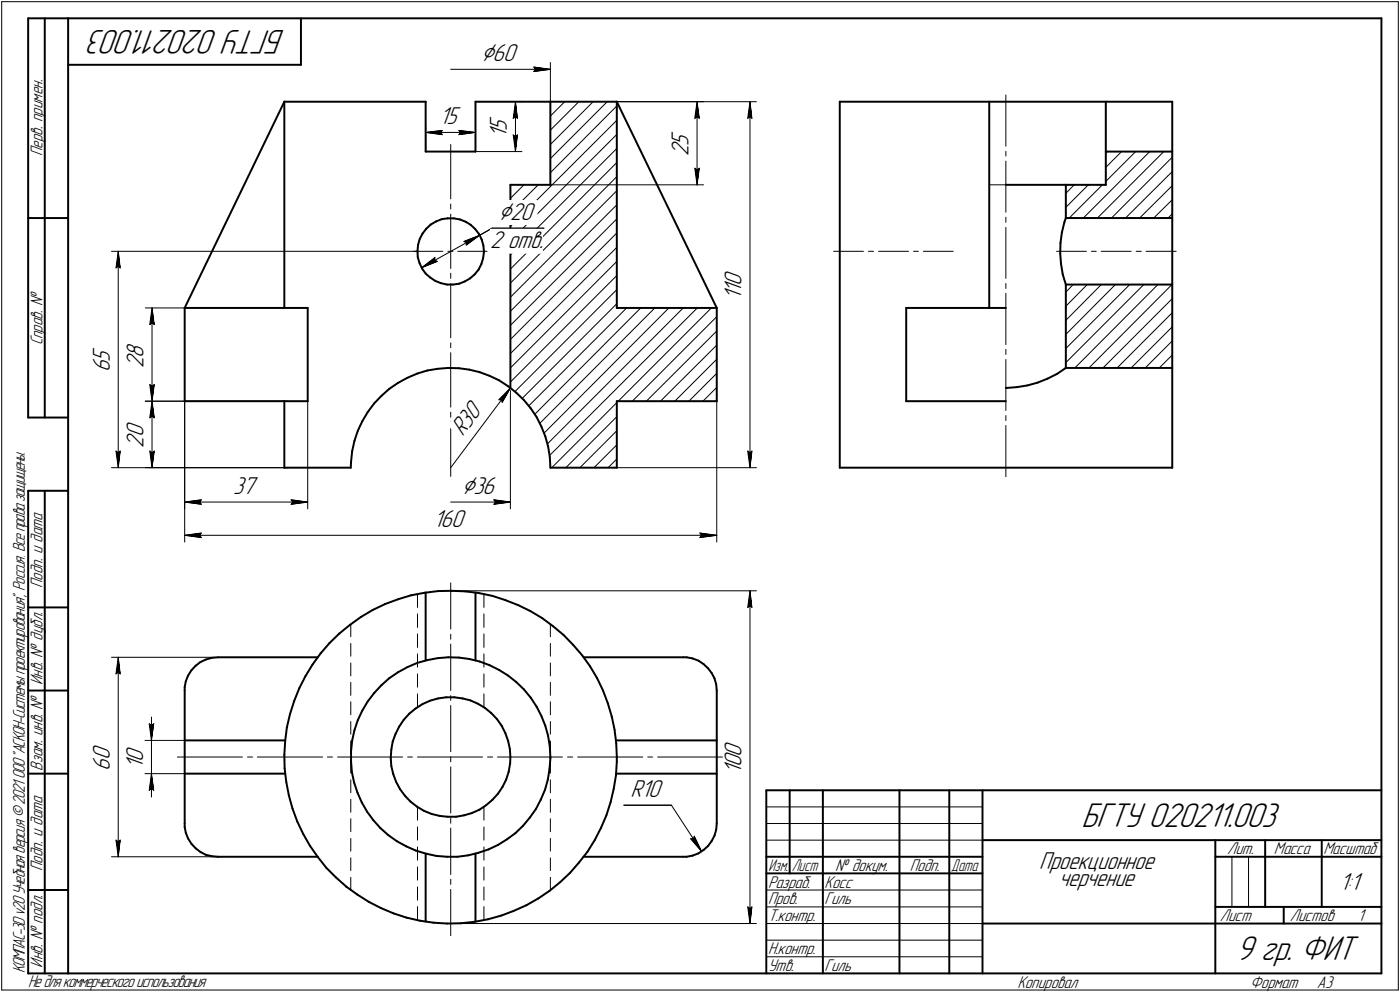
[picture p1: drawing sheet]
<svg xmlns="http://www.w3.org/2000/svg" width="421mm" height="298mm" viewBox="0 0 421 298" stroke-linecap="round" stroke-linejoin="round" font-family="sans-serif">
<defs><g id="words">
<g font-size="10.9">
<text x="85.8" y="9" transform="rotate(-180 85.8 9)">БГТУ 020211.003</text>
<text x="325.2" y="248.5">БГТУ 020211.003</text>
<text x="371.8" y="288.5">9 гр. ФИТ</text>
</g>
<g font-size="8.5">
<text x="144.7" y="18.3">Ç60</text>
<text x="150" y="66">Ç20</text>
<text x="138.9" y="148.3">Ç36</text>
</g>
<g font-size="7.8">
<text x="132.2" y="37.3">15</text>
<text x="152.5" y="41.4" transform="rotate(-90 152.5 41.4)">1</text>
<text x="152.5" y="39.3" transform="rotate(-90 152.5 39.3)">5</text>
<text x="207.1" y="46.9" transform="rotate(-90 207.1 46.9)">2</text>
<text x="207.1" y="43.8" transform="rotate(-90 207.1 43.8)">5</text>
<text x="147.4" y="74.5">2 о</text>
<text x="155.5" y="74.5">тв.</text>
<text x="223" y="88" transform="rotate(-90 223 88)">1</text>
<text x="223" y="85.9" transform="rotate(-90 223 85.9)">0</text>
<text x="223" y="90.2" transform="rotate(-90 223 90.2)">1</text>
<text x="43.2" y="107.5" transform="rotate(-90 43.2 107.5)">8</text>
<text x="33" y="111.9" transform="rotate(-90 33 111.9)">6</text>
<text x="33" y="108.8" transform="rotate(-90 33 108.8)">5</text>
<text x="43.2" y="110.6" transform="rotate(-90 43.2 110.6)">2</text>
<text x="43.2" y="131.5" transform="rotate(-90 43.2 131.5)">0</text>
<text x="139.2" y="131.4" transform="rotate(-53 139.2 131.4)">R30</text>
<text x="43.2" y="134.6" transform="rotate(-90 43.2 134.6)">2</text>
<text x="70.1" y="148.3">37</text>
<text x="130.4" y="158.3">160</text>
<text x="223" y="227.4" transform="rotate(-90 223 227.4)">0</text>
<text x="33" y="231.6" transform="rotate(-90 33 231.6)">6</text>
<text x="33" y="228.4" transform="rotate(-90 33 228.4)">0</text>
<text x="43" y="231.1" transform="rotate(-90 43 231.1)">1</text>
<text x="43" y="228.9" transform="rotate(-90 43 228.9)">0</text>
<text x="223" y="232.7" transform="rotate(-90 223 232.7)">1</text>
<text x="223" y="230.5" transform="rotate(-90 223 230.5)">0</text>
<text x="189.6" y="239.5">R10</text>
<text x="312.5" y="261.1">Проекционное</text>
<text x="318.5" y="266.4">черчение</text>
<text x="402.9" y="267.5">1:1</text>
</g>
<g font-size="5.4">
<text x="12.8" y="46.9" transform="rotate(-90 12.8 46.9)">Перв. примен.</text>
<text x="12.8" y="103.8" transform="rotate(-90 12.8 103.8)">Справ. №</text>
<text x="12.8" y="176.7" transform="rotate(-90 12.8 176.7)">Подп. и дата</text>
<text x="12.8" y="205.8" transform="rotate(-90 12.8 205.8)">Инв. № дубл.</text>
<text x="12.8" y="231.6" transform="rotate(-90 12.8 231.6)">Взам. инв. №</text>
<text x="369.1" y="256.8">Лит.</text>
<text x="383.1" y="256.8">Масса</text>
<text x="398" y="256.8">Масштаб</text>
<text x="12.8" y="261.7" transform="rotate(-90 12.8 261.7)">Подп. и дата</text>
<text x="251.2" y="261.8">№ докум.</text>
<text x="273.6" y="261.8">Подп.</text>
<text x="231" y="266.8">Разраб.</text>
<text x="248" y="266.8">Косс</text>
<text x="231" y="271.8">Пров.</text>
<text x="248" y="271.8">Гиль</text>
<text x="231" y="276.8">Т.контр.</text>
<text x="366.9" y="276.8">Лист</text>
<text x="387.9" y="276.8">Листов</text>
<text x="408.4" y="276.8">1</text>
<text x="231" y="286.8">Н.контр.</text>
<text x="7.5" y="292.5" transform="rotate(-90 7.5 292.5)">КОМПАС-3Dv20Учебнаяверсия©2021 ООО&quot;АСКОН-Системыпроектирования&quot;, Россия. Всеправазащищены.</text>
<text x="12.8" y="290.8" transform="rotate(-90 12.8 290.8)">Инв. № подл.</text>
<text x="231" y="291.8">Утв.</text>
<text x="248" y="291.8">Гиль</text>
<text x="8.5" y="296.7">Недлякоммерческогоиспользования</text>
<text x="306" y="296.8">Копировал</text>
<text x="376" y="296.8">Формат</text>
<text x="396" y="296.8">A3</text>
</g>
<g font-size="5.3">
<text x="231.1" y="261.8">Изм.</text>
<text x="238.1" y="261.8">Лист</text>
<text x="286.1" y="261.8">Дата</text>
</g>
</g></defs>
<g fill="none" stroke="#000" stroke-width=".59">
<path d="M8.5 5.5v120zM8.5 5.5h12zM13.5 5.5v120zM20.5 5.5v287zM20.5 5.5h395zM20.5 19.5h70zM90.5 5.5v14zM415.5 5.5v287zM85.5 30.6l-30 61.9zM85.5 30.6h42.5zM85.5 30.6v61.9zM128 30.6v15z"/>
<path d="M143 30.6v15zM143 30.6h42.5zM165.5 30.6v24.9zM185.5 30.6l30.1 61.9zM185.5 30.6v61.9zM252.6 30.6h100zM252.6 30.6v109.9zM297.5 30.6v61.9zM332.6 30.6v24.9zM352.6 30.6v109.9zM128 45.6h15zM153.5 55.5v61.1z"/>
<path d="M153.5 55.5h12zM302.5 55.5h18zM320.5 55.5h12.1zM320.5 55.5v10zM332.6 45.6h20zM8.5 65.5h12zM125.6 75.4v1.9zM125.6 77.3l.6 1.7zM125.7 73.6l-.1 1.8zM126.2 79l.7 1.7zM126.2 71.8l-.5 1.8zM127.1 70.2l-.9 1.6z"/>
<path d="M128.2 68.7l1.3-1.2zM128.2 68.7l-1.1 1.5zM129.5 67.5l1.6-1zM131.1 66.5l1.7-.6zM132.8 65.9l1.8-.3zM134.6 65.6h1.9zM136.5 65.6l1.8 .4zM138.3 66l1.7 .6zM140 66.6l1.6 1zM141.6 67.6l1.3 1.2zM142.9 68.8l1.1 1.5zM144 70.3l.9 1.7z"/>
<path d="M144.8 79.3l-.9 1.7zM144.9 72l.5 1.7zM145.3 77.6l-.5 1.7zM145.4 73.7l.1 1.8zM145.5 75.8l-.2 1.8zM145.5 75.5v.3zM318.9 76.2l.2 3.1zM318.9 73v3.2zM319.1 79.3l.5 3.2zM319.4 69.8l-.5 3.2zM320.1 66.7l-.7 3.1zM320.5 65.5h32.1z"/>
<path d="M320.5 65.5l-.4 1.2zM55.5 92.5v28.1zM55.5 92.5h30zM85.5 92.5h7zM92.5 92.5v28.1zM126.9 80.7l1.1 1.5zM128 82.2l1.4 1.2zM129.4 83.4l1.5 1zM130.9 84.4l1.7 .7zM132.6 85.1l1.9 .4zM134.5 85.5h1.7zM136.2 85.5l1.9-.2z"/>
<path d="M138.1 85.3l1.7-.7zM139.8 84.6l1.6-.9zM141.4 83.7l1.3-1.2zM143.9 81l-1.2 1.5zM185.5 92.5h30.1zM215.6 92.5v28.1zM272.5 92.5v28.1zM272.5 92.5h30zM319.6 82.5l.9 3zM320.5 85.5h32.1zM320.5 85.5v7zM320.5 92.5v18.1z"/>
<path d="M114.7 119l2.4-2.2zM114.7 119l-2.2 2.2zM117.1 116.8l2.6-1.7zM119.7 115.1l2.8-1.6zM122.5 113.5l3-1.2zM125.5 112.3l3-1zM128.5 111.3l3.2-.5zM131.7 110.8l3.1-.2zM134.8 110.6l3.2 .1zM138 110.7l3.1 .4zM141.1 111.1l3.2 .7zM144.3 111.8l2.9 1.1z"/>
<path d="M147.2 112.9l2.9 1.4zM150.1 114.3l2.7 1.8zM152.8 116.1l2.5 1.9zM155.3 118l2.3 2.2zM302.5 116.6h.2zM302.7 116.6l3.2-.3zM305.9 116.3l3.1-.5zM309 115.8l3.1-.8zM312.1 115l2.9-1.2zM315 113.8l2.9-1.4zM317.9 112.4l2.6-1.8zM320.5 110.6h32.1z"/>
<path d="M8.5 125.5h12zM55.5 120.6h30zM85.5 120.6v19.9zM85.5 120.6h7zM105.6 138.8l-.1 1.7zM105.9 135.6l-.3 3.2zM106.6 132.5l-.7 3.1zM107.6 129.5l-1 3zM109 126.6l-1.4 2.9zM110.6 123.9l-1.6 2.7zM112.5 121.2l-1.9 2.7zM157.6 120.2l2 2.5z"/>
<path d="M159.6 122.7l1.8 2.6zM161.4 125.3l1.4 2.9zM162.8 128.2l1.2 2.9zM164 131.1l.8 3.1zM164.8 134.2l.6 3.1zM165.4 137.3l.1 3.2zM185.5 120.6h30.1zM185.5 120.6v19.9zM272.5 120.6h30zM8.5 147.5v145zM8.5 147.5h12zM13.5 147.5v145z"/>
<path d="M85.5 140.5h20zM165.5 140.5h20zM252.6 140.5h100zM123.6 178.9l4.1-.8zM127.7 178.1l4-.5zM128 178.1v20.4zM131.7 177.6l4.2-.1zM135.9 177.5l4.1 .2zM140 177.7l4 .5zM143 178.1v20.4zM144 178.2l4.1 .9zM148.1 179.1l3.9 1.2z"/>
<path d="M8.5 182.5h12zM60.3 199l1.6-.8zM61.9 198.2l1.8-.5zM63.7 197.7l1.8-.2zM65.5 197.5h30zM94 199.7l-2.1 3.5zM96.4 196.3l-2.4 3.4zM99.1 193.3l2.9-2.9zM99.1 193.3l-2.7 3zM102 190.4l3.2-2.6zM105.2 187.8l3.3-2.4zM108.5 185.4l3.6-2.1z"/>
<path d="M112.1 183.3l3.7-1.8zM115.8 181.5l3.9-1.4zM119.7 180.1l3.9-1.2zM125.5 199.2l3-.8zM128.5 198.4l3.2-.6zM131.7 197.8l3.1-.3zM134.8 197.5l3.2 .1zM138 197.6l3.1 .4zM141.1 198l3.2 .8zM144.3 198.8l2.9 1.1zM147.2 199.9l2.9 1.4zM152 180.3l3.9 1.6z"/>
<path d="M155.9 181.9l3.6 1.7zM159.5 183.6l3.6 2.2zM163.1 185.8l3.3 2.4zM166.4 188.2l3.1 2.6zM169.5 190.8l2.9 3zM172.4 193.8l2.7 3.1zM175.1 196.9l2.4 3.3zM175.5 197.5h30zM205.5 197.5h1zM206.5 197.5l1.8 .4zM208.3 197.9l1.8 .6zM210.1 198.5l1.5 1.1z"/>
<path d="M211.6 199.6l1.3 1.2zM8.5 207.5h12zM55.5 207.5v40zM55.5 206.5v1zM55.9 204.7l-.4 1.8zM56.6 203l-.7 1.7zM57.6 201.4l-1 1.6zM58.8 200.1l1.5-1.1zM58.8 200.1l-1.2 1.3zM86.3 218.6l-.5 4.1zM87.2 214.6l-.9 4zM88.5 210.7l-1.3 3.9z"/>
<path d="M90 206.8l-1.5 3.9zM91.9 203.2l-1.9 3.6zM106.6 219.5l-.7 3zM107.6 216.4l-1 3.1zM109 213.5l-1.4 2.9zM110.6 210.8l-1.6 2.7zM112.5 208.3l-1.9 2.5zM114.7 205.9l2.4-2.1zM114.7 205.9l-2.2 2.4zM117.1 203.8l2.6-1.8zM119.7 202l2.8-1.5zM120.1 218.4l-1.1 2.2z"/>
<path d="M121.4 216.3l-1.3 2.1zM122.5 200.5l3-1.3zM123.1 214.5l1.9-1.6zM123.1 214.5l-1.7 1.8zM125 212.9l2.1-1.3zM127.1 211.6l2.3-1zM129.4 210.6l2.3-.7zM131.7 209.9l2.5-.4zM134.2 209.5h2.5zM136.7 209.5l2.4 .4zM139.1 209.9l2.4 .6zM141.5 210.5l2.3 1z"/>
<path d="M143.8 211.5l2.1 1.3zM145.9 212.8l1.8 1.5zM147.7 214.3l1.7 1.8zM149.4 216.1l1.5 2zM150.1 201.3l2.7 1.7zM150.9 218.1l1.1 2.2zM152.8 203l2.5 2zM155.3 205l2.3 2.2zM157.6 207.2l2 2.4zM159.6 209.6l1.8 2.7zM161.4 212.3l1.4 2.8zM162.8 215.1l1.2 3z"/>
<path d="M164 218.1l.8 3zM177.5 200.2l2.1 3.6zM179.6 203.8l1.8 3.7zM181.4 207.5l1.4 3.8zM182.8 211.3l1.2 4zM184 215.3l.8 4zM184.8 219.3l.5 4.1zM212.9 200.8l1.1 1.5zM214 202.3l.9 1.6zM214.9 203.9l.5 1.8zM215.4 205.7l.2 1.8zM215.6 207.5v40z"/>
<path d="M8.5 232.5h12zM55.5 222.5h30.3zM55.5 232.5h30.3zM85.5 226.8l.1 4.1zM85.6 230.9l.5 4.1zM85.8 222.7l-.3 4.1zM86.1 235l.8 4zM86.9 239l1.1 4zM105.6 225.7v3.2zM105.6 228.9l.2 3.2zM105.8 232.1l.7 3.1zM105.9 222.5l-.3 3.2z"/>
<path d="M106.5 235.2l1 3.1zM107.5 238.3l1.3 2.8zM117.5 227.8l.2 2.4zM117.7 225.3l-.2 2.5zM117.7 230.2l.6 2.5zM118.1 222.8l-.4 2.5zM118.3 232.7l.8 2.2zM119 220.6l-.9 2.2zM119.1 234.9l1.2 2.3zM120.3 237.2l1.5 1.9zM121.8 239.1l1.6 1.8zM149.8 238.5l-1.7 1.9z"/>
<path d="M151.1 236.5l-1.3 2zM152 220.3l.8 2.4zM152.2 234.3l-1.1 2.2zM152.8 222.7l.5 2.3zM153 231.9l-.8 2.4zM153.3 225l.2 2.5zM153.4 229.4l-.4 2.5zM153.5 227.5l-.1 1.9zM163.9 237.3l-1.3 3zM164.8 234.3l-.9 3zM164.8 221.1l.6 3.3zM165.3 231.1l-.5 3.2z"/>
<path d="M165.4 224.4l.1 3.1zM165.5 227.9l-.2 3.2zM165.5 227.5v.4zM184.6 237.1l-1 3.9zM185.3 233l-.7 4.1zM185.3 222.5h30.3zM185.3 232.5h30.3zM185.3 223.4l.2 4.1zM185.5 228.9l-.2 4.1zM185.5 227.5v1.4zM230.5 237.5h185zM230.5 237.5v55z"/>
<path d="M237.5 237.5v25zM247.5 237.5v55zM270.5 237.5v55zM285.5 237.5v55zM295.5 237.5v55zM55.5 248.5l.4 1.8zM55.5 247.5v1zM55.9 250.3l.7 1.7zM56.6 252l1 1.6zM57.6 253.6l1.2 1.3zM58.8 254.9l1.5 1.1zM60.3 256l1.6 .9z"/>
<path d="M61.9 256.9l1.8 .4zM63.7 257.3l1.8 .2zM65.5 257.5h30zM88 243l1.4 3.9zM89.4 246.9l1.8 3.7zM91.2 250.6l2 3.6zM93.2 254.2l2.4 3.4zM95.6 257.6l2.5 3.2zM108.8 241.1l1.6 2.8zM110.4 243.9l1.9 2.6zM112.3 246.5l2.1 2.3zM114.4 248.8l2.4 2.2z"/>
<path d="M116.8 251l2.6 1.8zM119.4 252.8l2.8 1.5zM122.2 254.3l2.9 1.3zM123.4 240.9l2 1.5zM125.1 255.6l3 .9zM125.4 242.4l2.1 1.3zM127.5 243.7l2.3 .9zM128 256.5v20.4zM128.1 256.5l3.1 .7zM129.8 244.6l2.4 .6zM131.2 257.2l3.3 .3zM132.2 245.2l2.4 .2z"/>
<path d="M134.5 257.5h3.1zM134.6 245.4h2.6zM137.2 245.4l2.3-.4zM137.6 257.5l3.2-.5zM139.5 245l2.4-.7zM140.8 257l3-.7zM141.9 244.3l2.3-1zM143 256.5v20.4zM143.8 256.3l3.1-1zM144.2 243.3l2-1.3zM146.2 242l1.9-1.6zM146.9 255.3l2.9-1.4z"/>
<path d="M149.8 253.9l2.7-1.7zM152.5 252.2l2.5-1.8zM155 250.4l2.3-2.2zM159.3 245.7l-2 2.5zM161.2 243.1l-1.9 2.6zM162.6 240.3l-1.4 2.8zM174.2 259.2l-2.8 3.1zM175.5 257.5h30zM176.7 255.9l-2.5 3.3zM178.9 252.4l-2.2 3.5zM180.8 248.8l-1.9 3.6zM182.4 245l-1.6 3.8z"/>
<path d="M183.6 241l-1.2 4zM205.5 257.5h1zM206.5 257.5l1.8-.4zM208.3 257.1l1.8-.6zM210.1 256.5l1.5-1.1zM211.6 255.4l1.3-1.1zM214 252.7l-1.1 1.6zM214.9 251.1l-.9 1.6zM215.4 249.3l-.5 1.8zM215.6 247.5l-.2 1.8zM230.5 257.5h65zM295.5 252.5h120z"/>
<path d="M365.5 252.5v40zM365.5 257.5h15zM380.5 252.5v20zM380.5 257.5h35zM397.5 252.5v20zM8.5 267.5h12zM98.1 260.8l2.9 2.9zM101 263.7l3.1 2.7zM104.1 266.4l3.3 2.4zM107.4 268.8l3.5 2.2zM110.9 271l3.7 1.9zM114.6 272.9l3.8 1.6z"/>
<path d="M118.4 274.5l3.9 1.3zM122.3 275.8l4 .9zM126.3 276.7l4.1 .6zM130.4 277.3l4.1 .2zM134.5 277.5h4.1zM138.6 277.5l4.1-.5zM142.7 277l4-.7zM146.7 276.3l4-1.1zM150.7 275.2l3.8-1.5zM154.5 273.7l3.8-1.7zM158.3 272l3.6-2zM161.9 270l3.4-2.3z"/>
<path d="M165.3 267.7l3.2-2.6zM168.5 265.1l2.9-2.8zM230.5 262.5h65zM295.5 277.5h70zM365.5 277.5h50zM365.5 272.5h50zM386.1 272.5v5zM8.5 292.5h12zM20.5 292.5h395z"/>
</g>
<g fill="none" stroke="#000" stroke-width=".3">
<path d="M.5 .5v297zM.5 .5h420zM165.5 18.8v11.8zM420.5 .5v297zM128 37.8v7.8zM128 39.8l5-.6zM128 39.8l5 .7zM128 39.8h15zM132.5 39.8l.5 .7zM133 39.2l-.5 .6zM135.6 20.8h29.9zM138 39.2l.5 .6z"/>
<path d="M138 39.2l5 .6zM138.5 39.8l-.5 .7zM143 30.6h14zM154.3 35.6l.7-.5zM155 30.6l.6 5zM155 35.1l.6 .5zM155 30.6l-.7 5zM155 30.6v15zM160.5 21.5l5-.7zM160.5 20.2l.5 .6zM160.5 20.2l5 .6zM161 20.8l-.5 .7z"/>
<path d="M165.5 39.1l8.6-8.5zM165.5 34.9l4.3-4.3zM165.5 30.6h.1M185.5 31.8l-20 20.1zM185.5 30.6h26.1zM185.5 30.6h42zM209 35.6l.6-.5zM209.6 30.6l.7 5zM209.6 35.1l.7 .5zM209.6 30.6l-.6 5zM209.6 30.6v24.9zM224.9 35.6l.7-.5z"/>
<path d="M225.6 30.6l.5 5zM225.6 35.1l.5 .5zM225.6 30.6l-.7 5zM225.6 30.6v109.9zM302.5 28.5v15.4zM135.6 43.4v16.4zM138 40.5l5-.7zM143 45.6h14zM153.5 59.6l4.1-4.1zM154.3 40.6l.7 5zM154.3 40.6l.7 .5zM155 41.1l.6-.5z"/>
<path d="M155.6 40.6l-.6 5zM165.5 47.7l17.1-17.1zM165.5 43.4l12.9-12.8zM165.5 55.5h46.1zM185.5 57.3l-32 32zM185.5 53.1l-32 32zM185.5 44.6l-32 32zM185.5 40.4l-32 32zM209 50.5l.6 5zM209 50.5l.6 .6zM209.6 51.1l.7-.6zM210.3 50.5l-.7 5z"/>
<path d="M297.5 55.5h5zM302.5 45.5v1.4zM302.5 48.4v15.4zM320.5 55.5h2.7zM320.5 58.1l2.6-2.6zM325.2 55.5h2.7zM329.9 55.5h2.7zM332.6 45.6h3.4zM332.6 50.3l4.7-4.7zM332.6 46.1l.5-.5zM338.1 45.6h3.4zM341.5 45.6l-8.9 8.9z"/>
<path d="M343.6 45.6h3.4zM349.1 45.6h3.5zM33.5 75.5h92.1zM35.6 75.5l.6 5zM35.6 75.5l-.7 5zM35.6 75.5v65zM124.5 75.5h8.7zM130.7 78.2l.8 .4zM130.8 77.4l-.1 .8zM134.7 75.5h1.5zM135.6 61.3v1.5zM135.6 64.3v16.4z"/>
<path d="M137.7 75.5h8.8zM139.5 72.6l.8 .3zM139.5 72.6l4.8-1.9zM140.2 73.7l4.1-3zM140.3 72.9l-.1 .8zM144.3 70.7l3.7-2.1zM148 68.6h15.6zM153.5 68.1l32-31.9zM153.5 63.8l8.4-8.3zM185.5 70l-32 32zM185.5 65.8l-32 32zM250.7 75.5h9z"/>
<path d="M261.2 75.5h1.5zM264.2 75.5h9zM274.7 75.5h1.5zM277.7 75.5h9zM302.5 65.3v1.5zM302.5 68.3v15.4zM317.8 75.5h8.9zM320.5 65.5h3.7zM320.5 62.3l6.8-6.8zM321.6 65.5l10-10zM325.8 65.5l20-19.9zM326.2 65.5h3.7z"/>
<path d="M328.3 75.5h1.4zM330 65.5l20-19.9zM331.2 75.5h9zM331.9 65.5h3.6zM334.3 65.5l18.3-18.3zM337.6 65.5h3.6zM338.5 65.5l14.1-13.9zM341.7 75.5h1.5zM342.7 65.5l9.9-9.7zM343.2 65.5h3.7zM344.7 75.5h9zM347 65.5l5.6-5.5z"/>
<path d="M348.9 65.5h3.7zM351.3 65.5l1.3-1.2zM34.9 80.5l.7-.5zM35.6 80l.6 .5zM43.7 92.5h11.8zM45 97.5l.7-.5zM45.7 92.5l.7 5zM45.7 97l.7 .5zM45.7 92.5l-.7 5zM45.7 92.5v28.1zM126.8 80.4l4-3zM126.8 80.4l4.7-1.8z"/>
<path d="M126.8 80.4l17.5-9.7zM135.6 82.1v1.6zM135.6 85.2v16.3zM153.5 93.6l32-32zM153.5 80.9l32-32zM192.7 92.5l-31.8 32zM196.9 92.5l-34.5 34.7zM201.2 92.5l-37.5 37.6zM302.5 85.2v1.5zM302.5 88.1v15.4zM322.7 85.5l-2.2 2.3zM327 85.5l-6.5 6.5z"/>
<path d="M331.2 85.5l-10.7 10.8zM335.4 85.5l-14.9 15zM348.2 85.5l-24.9 25.1zM352.5 85.5l-25 25.1zM352.6 89.7l-20.9 20.9zM45 115.6l.7 5zM45 115.6l.7 .5zM45.7 116.1l.7-.5zM46.4 115.6l-.7 5zM135.6 103v1.5zM135.6 106v16.3zM153.5 114.8l32-32z"/>
<path d="M153.5 110.6l32-32zM153.5 106.3l32-32zM153.5 116.6v36.3zM153.5 116.6l-2.5 4.3zM153.5 116.6l-3.5 3.5zM153.5 116.6l-17.9 23.9zM154.9 117.7l30.6-30.7zM157.1 119.7l28.4-28.4zM302.5 105v1.5zM302.5 108v15.4zM320.5 109l23.5-23.5zM320.5 104.7l19.3-19.2z"/>
<path d="M336 110.6l16.6-16.6zM340.2 110.6l12.4-12.4zM348.7 110.6l3.9-3.9zM352.6 102.4l-8.2 8.2zM34.9 135.6l.7 4.9zM34.9 135.6l.7 .5zM35.6 136.1l.6-.5zM36.2 135.6l-.6 4.9zM43.7 120.6h42.8zM43.7 120.6h11.8zM45 135.6l.7 4.9zM45 135.6l.7 .5z"/>
<path d="M45 125.6l.7-.5zM45.7 136.1l.7-.5zM45.7 120.6l.7 5zM45.7 125.1l.7 .5zM45.7 120.6l-.7 5zM45.7 120.6v19.9zM46.4 135.6l-.7 4.9zM55.5 120.6v42.3zM55.5 120.6v32.3zM92.5 120.6v32.3zM135.6 123.9v1.5zM135.6 126.8v16.4z"/>
<path d="M150 120.1h.8zM150.8 120.1l.2 .8zM159.1 121.9l29.4-29.4zM164.7 133.3l40.8-40.8zM165.3 136.9l44.4-44.4zM185.9 120.6l28.1-28.1zM190.2 120.6l25.4-25.4zM194.4 120.6l21.2-21.1zM198.6 120.6l17-16.9zM202.9 120.6l12.7-12.7zM207.2 120.6l8.4-8.4zM211.4 120.6l4.2-4.2z"/>
<path d="M215.6 120.6v42.3zM224.9 135.6l.7 4.9zM224.9 135.6l.7 .5zM225.6 136.1l.5-.5zM226.1 135.6l-.5 4.9zM302.5 124.9v1.5zM302.5 127.8v15.5zM33.5 140.5h52zM43.7 140.5h42.8zM55.5 150.9l5-.7zM55.5 150.9l5 .7zM55.5 150.9h37z"/>
<path d="M60 150.9l.5 .7zM60.5 150.2l-.5 .7zM87.5 151.6l5-.7zM87.5 150.2l.6 .7zM87.5 150.2l5 .7zM88.1 150.9l-.6 .7zM135.6 150.9h17.9zM148.5 151.6l5-.7zM148.5 150.2l.5 .7zM148.5 150.2l5 .7zM149 150.9l-.5 .7zM165.9 140.5l19.6-19.5z"/>
<path d="M170.2 140.5l15.3-15.3zM174.4 140.5l11.1-11zM178.6 140.5l6.9-6.8zM182.9 140.5l2.6-2.6zM185.5 140.5h42zM55.5 160.9l5-.7zM55.5 160.9l5 .6zM55.5 160.9h160.1zM60 160.9l.5 .6zM60.5 160.2l-.5 .7zM125.6 178.5v4zM135.6 175.2v13.9z"/>
<path d="M135.6 177.5h91.9zM145.5 178.5v4zM210.5 161.5l5.1-.6zM210.5 160.2l.5 .7zM210.5 160.2l5.1 .7zM211 160.9l-.5 .6zM225.6 177.5l.5 5zM225.6 177.5l-.7 5zM225.6 177.5v100zM33.5 197.5h31.4zM35.6 197.5l.6 5zM35.6 197.5l-.7 5z"/>
<path d="M35.6 197.5v60zM105.5 187.5v3.8zM105.5 193.4v3.8zM105.5 199.2v3.9zM125.6 196.5v4zM125.6 190.5v4.1zM125.6 184.5v4.1zM135.6 190.6v1.5zM135.6 193.5v14zM145.5 196.5v4zM145.5 190.5v4.1zM145.5 184.5v4.1z"/>
<path d="M165.5 187.5v3.8zM165.5 193.4v3.8zM165.5 199.2v3.9zM224.9 182.5l.7-.5zM225.6 182l.5 .5zM34.9 202.5l.7-.5zM35.6 202l.6 .5zM44.9 217.5l.7 .5zM44.9 217.5l.7 5zM45.6 218l.6-.5zM45.6 215.5v7zM46.2 217.5l-.6 5z"/>
<path d="M105.5 205.1v3.9zM105.5 210.9v3.9zM105.5 216.8v3.8zM125.6 208.5v4zM125.6 202.5v4zM135.6 209v1.5zM135.6 212v13.9zM145.5 208.5v4zM145.5 202.5v4zM165.5 205.1v3.9zM165.5 210.9v3.9zM165.5 216.8v3.8z"/>
<path d="M43.6 222.5h11.9zM43.6 232.5h11.9zM44.9 237.5l.7-.5zM45.6 232.5l-.7 5zM45.6 237l.6 .5zM45.6 232.5l.6 5zM45.6 232.5v7zM45.6 222.5v10zM53.3 227.5h19.6zM74.4 227.5h1.5zM77.4 227.5h19.6zM98.5 227.5h1.5z"/>
<path d="M101.5 227.5h19.6zM105.5 222.7v3.8zM105.5 228.5v3.8zM105.5 234.4v3.9zM122.6 227.5h1.4zM125.6 227.5h19.5zM135.6 227.4v1.5zM135.6 230.5v13.8zM146.6 227.5h1.6zM149.6 227.5h19.6zM165.5 222.7v3.8zM165.5 228.5v3.8z"/>
<path d="M165.5 234.4v3.9zM170.7 227.5h1.5zM173.7 227.5h19.6zM194.8 227.5h1.5zM197.8 227.5h19.5zM33.5 257.5h33zM34.9 252.5l.7 5zM34.9 252.5l.7 .5zM35.6 253l.6-.5zM36.2 252.5l-.6 5zM105.5 240.2v3.9zM105.5 246v3.9z"/>
<path d="M105.5 252v3.8zM105.5 257.8v3.8zM125.6 242.5v4zM125.6 248.5v4zM125.6 254.5v4zM135.6 245.9v1.5zM135.6 248.8v14zM145.5 242.5v4zM145.5 248.5v4zM145.5 254.5v4zM165.5 240.2v3.9zM165.5 246v3.9z"/>
<path d="M165.5 252v3.8zM165.5 257.8v3.8zM187.6 242h14.3zM201.9 242l9.1 13.9zM207.7 252.1l3.3 3.8zM207.7 252.1h.8zM208.8 251.3l-.3 .8zM208.8 251.3l2.2 4.6zM230.5 247.5h65zM230.5 252.5h65zM230.5 242.5h65zM370.5 257.5v15z"/>
<path d="M375.5 257.5v15zM105.5 263.7v3.8zM125.6 260.5v4zM125.6 266.5v4zM125.6 272.5v4zM135.6 264.2v1.6zM135.6 267.3v13.9zM135.6 277.5h91.9zM145.5 260.5v4zM145.5 266.5v4zM145.5 272.5v4zM165.5 263.7v3.8z"/>
<path d="M224.9 272.5l.7 5zM224.9 272.5l.7 .5zM225.6 273l.5-.5zM226.1 272.5l-.5 5zM230.5 267.5h65zM230.5 272.5h65zM230.5 277.5h65zM.5 297.5h420zM230.5 282.5h65zM230.5 287.5h65z"/>
</g>
<g fill="#fff" stroke="#fff" stroke-width=".3">
<path d="M130.4 152.7h10.2zM130.4 152.8h10.2zM130.4 152.9h10.2zM130.4 153h10.2zM130.4 153.1h10.2zM130.4 153.2h10.2zM130.4 153.2h10.2zM130.4 153.3h10.2zM130.4 153.4h10.2zM130.4 153.5h10.2zM130.4 153.6h10.2zM130.4 153.7h10.2zM130.4 153.8h10.2zM130.4 153.8h10.2zM130.4 153.9h10.2zM130.4 154h10.2zM130.4 154.1h10.2zM130.4 154.2h10.2zM130.4 154.3h10.2zM130.4 154.3h10.2zM130.4 154.4h10.2zM130.4 154.5h10.2zM130.4 154.6h10.2zM130.4 154.7h10.2zM130.4 154.8h10.2zM130.4 154.9h10.2zM130.4 154.9h10.2zM130.4 155h10.2zM130.4 155.1h10.2zM130.4 155.2h10.2zM130.4 155.3h10.2zM130.4 155.4h10.2zM130.4 155.4h10.2zM130.4 155.5h10.2zM130.4 155.6h10.2zM130.4 155.7h10.2zM130.4 155.8h10.2zM130.4 155.9h10.2zM130.4 156h10.2zM130.4 156h10.2zM130.4 156.1h10.2zM130.4 156.2h10.2zM130.4 156.3h10.2zM130.4 156.4h10.2zM130.4 156.5h10.2zM130.4 156.5h10.2zM130.4 156.6h10.2zM130.4 156.7h10.2zM130.4 156.8h10.2zM130.4 156.9h10.2zM130.4 157h10.2zM130.4 157.1h10.2zM130.4 157.1h10.2zM130.4 157.2h10.2zM130.4 157.3h10.2zM130.4 157.4h10.2zM130.4 157.5h10.2zM130.4 157.6h10.2zM130.4 157.6h10.2zM130.4 157.7h10.2zM130.4 157.8h10.2zM130.4 157.9h10.2zM130.4 158h10.2zM130.4 158.1h10.2zM130.4 158.2h10.2zM130.4 158.2h10.2zM130.4 158.3h10.2zM130.4 158.4h10.2zM130.4 158.5h10.2zM130.4 158.6h10.2zM130.4 158.7h10.2zM130.4 158.7h10.2zM130.4 158.8h10.2zM130.4 158.9h10.2zM130.4 159h10.2zM130.4 159.1h10.2zM130.4 159.2h10.2zM130.4 159.3h10.2zM130.4 159.3h10.2zM130.4 159.4h10.2zM130.4 159.5h10.2zM130.4 159.6h10.2zM130.4 159.7h10.2zM130.4 159.8h10.2z"/>
<path d="M60.4 159.8h.6zM59.6 159.9h1.4zM58.8 159.9h2.2zM58.1 160h2.9zM57.3 160.1h3.7zM57.1 160.2h3.9zM57 160.3h4zM56.7 160.4h4.3zM56.6 160.4h4.4zM56.4 160.5h4.6zM56.1 160.6h4.9zM56 160.7h5zM55.8 160.8h5.2zM55.5 160.9h5.5zM55.8 161h5.2zM56 161h5zM56.1 161.1h4.9zM56.4 161.2h4.6zM56.6 161.3h4.4zM56.7 161.4h4.3zM57 161.5h4zM57.1 161.5h3.9zM57.3 161.6h3.7zM58 161.7h3zM58.6 161.8h2.4zM59.2 161.9h1.8zM59.9 162h1.1zM60.5 162.1h.5z"/>
<path d="M210.1 159.8h.7zM210.1 159.9h1.5zM210.1 159.9h2.2zM210.1 160h2.9zM210.1 160.1h3.6zM210.1 160.2h3.9zM210.1 160.3h4zM210.1 160.4h4.3zM210.1 160.4h4.4zM210.1 160.5h4.7zM210.1 160.6h4.9zM210.1 160.7h5.1zM210.1 160.8h5.3zM210.1 160.9h5.5zM210.1 161h5.3zM210.1 161h5.1zM210.1 161.1h4.9zM210.1 161.2h4.7zM210.1 161.3h4.4zM210.1 161.4h4.3zM210.1 161.5h4zM210.1 161.5h3.9zM210.1 161.6h3.6zM210.1 161.7h3zM210.1 161.8h2.4zM210.1 161.9h1.8zM210.1 162h1.2zM210.1 162.1h.6z"/>
<path d="M153.2 116.8h.3zM153.1 116.8h.4zM153 116.9h.5zM152.8 117h.6zM152.7 117.1h.7zM152.5 117.2h.9zM152.4 117.3h1zM152.2 117.3h1.1zM152.1 117.4h1.2zM151.9 117.5h1.4zM151.9 117.6h1.4zM151.8 117.7h1.5zM151.7 117.8h1.5zM151.6 117.9h1.6zM151.6 117.9h1.6zM151.5 118h1.7zM151.4 118.1h1.8zM151.3 118.2h1.9zM151.2 118.3h2zM151.1 118.4h2.1zM151 118.4h2.1zM151 118.5h2.1zM150.9 118.6h2.1zM150.8 118.7h2.2zM150.7 118.8h2.2zM150.6 118.9h2.3zM150.5 119h2.3zM150.5 119h2.2zM150.4 119.1h2.3zM150.3 119.2h2.4zM150.2 119.3h2.5zM150.1 119.4h2.5zM150 119.5h2.6zM149.9 119.5h2.6zM149.9 119.6h2.5zM149.8 119.7h2.6zM149.7 119.8h2.6zM149.6 119.9h2.7zM149.5 120h2.7zM149.4 120.1h2.7zM149.4 120.1h2.7zM149.3 120.2h2.8zM149.4 120.3h2.7zM149.5 120.4h2.5zM149.6 120.5h2.4zM149.7 120.6h2.2zM149.9 120.6h1.9zM149.9 120.7h1.9zM150 120.8h1.7zM150.1 120.9h1.6zM150.2 121h1.4zM150.4 121.1h1.2zM150.5 121.2h1.1zM150.6 121.2h.9zM150.7 121.3h.8zM150.9 121.4h.5zM151 121.5h.4zM151.1 121.6h.2z"/>
<path d="M141.3 119.4h.2zM141.2 119.5h.4zM141.1 119.5h.6zM141.1 119.6h.7zM141.1 119.7h.8zM141 119.8h1.1zM140.9 119.9h1.3zM140.8 120h1.4zM140.8 120.1h1.6zM140.7 120.1h1.8zM140.6 120.2h2zM140.5 120.3h2.2zM140.5 120.4h2.3zM140.5 120.5h2.4zM140.4 120.6h2.7zM140.3 120.6h2.9zM140.3 120.7h3zM140.2 120.8h3.2zM140.1 120.9h3.4zM140 121h3.6zM140 121.1h3.8zM140 121.2h3.8zM139.9 121.2h4zM139.8 121.3h4.3zM139.8 121.4h4.4zM139.7 121.5h4.6zM139.6 121.6h4.8zM139.5 121.7h5zM139.5 121.8h5.1zM139.4 121.8h5.4zM139.4 121.9h5.5zM139.3 122h5.6zM139.3 122.1h5.8zM139.2 122.2h6zM139.1 122.3h6.2zM139 122.3h6.5zM138.9 122.4h6.6zM138.9 122.5h6.7zM138.9 122.6h6.9zM138.8 122.7h7.1zM138.7 122.8h7.3zM138.7 122.9h7.4zM138.6 122.9h7.6zM138.5 123h7.8zM138.4 123.1h8.1zM138.4 123.2h8.2zM138.3 123.3h8.3zM138.3 123.4h8.5zM138.2 123.4h8.7zM138.2 123.5h8.8zM138.1 123.6h8.9zM138 123.7h8.9zM137.9 123.8h8.9zM137.9 123.9h8.9zM137.8 124h8.9zM137.8 124h8.8zM137.7 124.1h8.9zM137.7 124.2h8.9zM137.6 124.3h8.9zM137.5 124.4h8.9zM137.4 124.5h8.9zM137.4 124.5h8.9zM137.3 124.6h8.9zM137.2 124.7h8.9zM137.2 124.8h8.8zM137.2 124.9h8.8zM137.1 125h8.9zM137 125.1h8.9zM136.9 125.1h8.9zM136.8 125.2h9zM136.8 125.3h8.9zM136.7 125.4h8.9zM136.7 125.5h8.8zM136.6 125.6h8.9zM136.6 125.6h8.9zM136.5 125.7h8.9zM136.4 125.8h9zM136.3 125.9h9zM136.3 126h8.9zM136.2 126.1h8.9zM136.1 126.2h9zM136.1 126.2h8.9zM136.1 126.3h8.8zM136 126.4h8.9zM135.9 126.5h9zM135.8 126.6h9zM135.8 126.7h8.9zM135.7 126.7h8.9zM135.6 126.8h9zM135.6 126.9h8.9zM135.6 127h8.8zM135.5 127.1h8.9zM135.4 127.2h9zM135.3 127.3h9zM135.3 127.3h8.9zM135.2 127.4h8.9zM135.1 127.5h9zM135 127.6h9zM135 127.7h8.9zM135 127.8h8.8zM134.9 127.8h8.9zM134.8 127.9h9zM134.7 128h9zM134.9 128.1h8.8zM135 128.2h8.6zM135 128.3h8.5zM135.2 128.4h8.2zM135.3 128.4h8.1zM135.4 128.5h7.9zM135.6 128.6h7.7zM135.6 128.7h7.6zM135.7 128.8h7.5zM135.9 128.9h7.2zM136 128.9h7zM136.1 129h6.8zM136.2 129.1h6.7zM136.3 129.2h6.5zM136.4 129.3h6.3zM136.6 129.4h6.1zM136.7 129.5h6zM136.7 129.5h5.9zM136.9 129.6h5.6zM137 129.7h5.4zM137.1 129.8h5.3zM137.2 129.9h5.1zM137.3 130h4.9zM137.4 130h4.8zM137.6 130.1h4.6zM137.7 130.2h4.4zM137.8 130.3h4.2zM137.9 130.4h4.1zM138 130.5h3.9zM138.1 130.6h3.7zM138.3 130.6h3.4zM138.3 130.7h3.4zM138.4 130.8h3.2zM138.6 130.9h3zM138.7 131h2.8zM138.8 131.1h2.7zM138.9 131.1h2.5zM139 131.2h2.3zM139.1 131.3h2.1zM139.3 131.4h1.9zM139.4 131.5h1.7zM139.4 131.6h1.7zM139.6 131.7h1.4zM139.7 131.7h1.3zM139.8 131.8h1.1zM140 131.9h.8zM140 132h.7zM140.1 132.1h.6zM140.3 132.2h.3zM140.4 132.2h.1z"/>
<path d="M130.9 76.8h.2zM130.8 76.9h.3zM130.6 77h.5zM130.6 77h.6zM130.5 77.1h.7zM130.3 77.2h1zM130.2 77.3h1.2zM130.1 77.4h1.3zM130 77.5h1.5zM129.9 77.6h1.6zM129.8 77.6h1.8zM129.6 77.7h2zM129.5 77.8h2.2zM129.5 77.9h2.2zM129.3 78h2.4zM129.2 78.1h2.6zM129.1 78.1h2.7zM128.9 78.2h3zM128.9 78.3h3zM128.8 78.4h3.2zM128.6 78.5h3.4zM128.5 78.6h3.6zM128.4 78.7h3.7zM128.3 78.7h3.9zM128.2 78.8h4zM128 78.9h4zM128 79h3.7zM127.9 79.1h3.7zM127.8 79.2h3.5zM127.8 79.2h3.3zM127.8 79.3h3.1zM127.7 79.4h3zM127.6 79.5h2.9zM127.5 79.6h2.7zM127.4 79.7h2.6zM127.4 79.8h2.4zM127.3 79.8h2.3zM127.3 79.9h2.1zM127.2 80h2zM127.2 80.1h1.7zM127.1 80.2h1.6zM127 80.3h1.1zM126.9 80.3h.6z"/>
<path d="M143.3 70.8h1zM142.3 70.9h1.9zM142.2 71h1.9zM142 71h2zM141.7 71.1h2.3zM141.6 71.2h2.3zM141.3 71.3h2.5zM141.1 71.4h2.7zM141 71.5h2.7zM140.7 71.5h3zM140.5 71.6h3.1zM140.3 71.7h3.2zM140.1 71.8h3.3zM140 71.9h3.4zM139.7 72h3.6zM139.5 72.1h3.8zM139.3 72.1h3.9zM139.1 72.2h4zM138.9 72.3h4.1zM138.9 72.4h4zM139 72.5h3.7zM139 72.6h3.7zM139.1 72.6h3.5zM139.1 72.7h3.3zM139.2 72.8h3.1zM139.3 72.9h2.9zM139.3 73h2.8zM139.4 73.1h2.6zM139.4 73.2h2.4zM139.4 73.2h2.3zM139.4 73.3h2.2zM139.5 73.4h2zM139.6 73.5h1.8zM139.6 73.6h1.6zM139.7 73.7h1.4zM139.7 73.7h1.4zM139.8 73.8h1.1zM139.8 73.9h1zM139.9 74h.7zM139.9 74.1h.6zM140 74.2h.5zM140 74.3h.3zM140 74.3h.2z"/>
<path d="M149.9 60.4h11.6zM149.9 60.5h11.6zM149.9 60.5h11.6zM149.9 60.6h11.6zM149.9 60.7h11.6zM149.9 60.8h11.6zM149.9 60.9h11.6zM149.9 61h11.6zM149.9 61h11.6zM149.9 61.1h11.6zM149.9 61.2h11.6zM149.9 61.3h11.6zM149.9 61.4h11.6zM149.9 61.5h11.6zM149.9 61.6h11.6zM149.9 61.6h11.6zM149.9 61.7h11.6zM149.9 61.8h11.6zM149.9 61.9h11.6zM149.9 62h11.6zM149.9 62.1h11.6zM149.9 62.1h11.6zM149.9 62.2h11.6zM149.9 62.3h11.6zM149.9 62.4h11.6zM149.9 62.5h11.6zM149.9 62.6h11.6zM149.9 62.7h11.6zM149.9 62.7h11.6zM149.9 62.8h11.6zM149.9 62.9h11.6zM149.9 63h11.6zM149.9 63.1h11.6zM149.9 63.2h11.6zM149.9 63.2h11.6zM149.9 63.3h11.6zM149.9 63.4h11.6zM149.9 63.5h11.6zM149.9 63.6h11.6zM149.9 63.7h11.6zM149.9 63.8h11.6zM149.9 63.8h11.6zM149.9 63.9h11.6zM149.9 64h11.6zM149.9 64.1h11.6zM149.9 64.2h11.6zM149.9 64.3h11.6zM149.9 64.3h11.6zM149.9 64.4h11.6zM149.9 64.5h11.6zM149.9 64.6h11.6zM149.9 64.7h11.6zM149.9 64.8h11.6zM149.9 64.9h11.6zM149.9 64.9h11.6zM149.9 65h11.6zM149.9 65.1h11.6zM149.9 65.2h11.6zM149.9 65.3h11.6zM149.9 65.4h11.6zM149.9 65.4h11.6zM149.9 65.5h11.6zM149.9 65.6h11.6zM149.9 65.7h11.6zM149.9 65.8h11.6zM149.9 65.9h11.6zM149.9 66h11.6zM149.9 66h11.6zM149.9 66.1h11.6zM149.9 66.2h11.6zM149.9 66.3h11.6zM149.9 66.4h11.6zM149.9 66.5h11.6zM149.9 66.5h11.6zM149.9 66.6h11.6zM149.9 66.7h11.6zM149.9 66.8h11.6zM149.9 66.9h11.6zM149.9 67h11.6zM149.9 67.1h11.6zM149.9 67.1h11.6zM149.9 67.2h11.6zM149.9 67.3h11.6zM149.9 67.4h11.6zM149.9 67.5h11.6z"/>
<path d="M132.2 31.7h6.7zM132.2 31.7h6.7zM132.2 31.8h6.7zM132.2 31.9h6.7zM132.2 32h6.7zM132.2 32.1h6.7zM132.2 32.2h6.7zM132.2 32.3h6.7zM132.2 32.3h6.7zM132.2 32.4h6.7zM132.2 32.5h6.7zM132.2 32.6h6.7zM132.2 32.7h6.7zM132.2 32.8h6.7zM132.2 32.9h6.7zM132.2 32.9h6.7zM132.2 33h6.7zM132.2 33.1h6.7zM132.2 33.2h6.7zM132.2 33.3h6.7zM132.2 33.4h6.7zM132.2 33.4h6.7zM132.2 33.5h6.7zM132.2 33.6h6.7zM132.2 33.7h6.7zM132.2 33.8h6.7zM132.2 33.9h6.7zM132.2 34h6.7zM132.2 34h6.7zM132.2 34.1h6.7zM132.2 34.2h6.7zM132.2 34.3h6.7zM132.2 34.4h6.7zM132.2 34.5h6.7zM132.2 34.5h6.7zM132.2 34.6h6.7zM132.2 34.7h6.7zM132.2 34.8h6.7zM132.2 34.9h6.7zM132.2 35h6.7zM132.2 35.1h6.7zM132.2 35.1h6.7zM132.2 35.2h6.7zM132.2 35.3h6.7zM132.2 35.4h6.7zM132.2 35.5h6.7zM132.2 35.6h6.7zM132.2 35.6h6.7zM132.2 35.7h6.7zM132.2 35.8h6.7zM132.2 35.9h6.7zM132.2 36h6.7zM132.2 36.1h6.7zM132.2 36.2h6.7zM132.2 36.2h6.7zM132.2 36.3h6.7zM132.2 36.4h6.7zM132.2 36.5h6.7zM132.2 36.6h6.7zM132.2 36.7h6.7zM132.2 36.7h6.7zM132.2 36.8h6.7zM132.2 36.9h6.7zM132.2 37h6.7zM132.2 37.1h6.7zM132.2 37.2h6.7zM132.2 37.3h6.7zM132.2 37.3h6.7zM132.2 37.4h6.7zM132.2 37.5h6.7zM132.2 37.6h6.7zM132.2 37.7h6.7zM132.2 37.8h6.7zM132.2 37.8h6.7zM132.2 37.9h6.7zM132.2 38h6.7zM132.2 38.1h6.7zM132.2 38.2h6.7zM132.2 38.3h6.7zM132.2 38.4h6.7zM132.2 38.4h6.7zM132.2 38.5h6.7zM132.2 38.6h6.7zM132.2 38.7h6.7zM132.2 38.8h6.7z"/>
<path d="M132.9 38.7h.6zM132.3 38.8h1.2zM131.7 38.9h1.8zM131.1 38.9h2.4zM130.5 39h3zM129.8 39.1h3.7zM129.6 39.2h3.9zM129.4 39.3h4.1zM129.2 39.4h4.3zM128.9 39.5h4.6zM128.7 39.5h4.8zM128.5 39.6h5zM128.3 39.7h5.2zM128 39.8h5.5zM128.3 39.9h5.2zM128.4 40h5.1zM128.6 40h4.9zM128.9 40.1h4.6zM129 40.2h4.5zM129.2 40.3h4.3zM129.5 40.4h4zM129.6 40.5h3.9zM129.8 40.6h3.7zM130.5 40.6h3zM131.1 40.7h2.4zM131.7 40.8h1.8zM132.3 40.9h1.2zM132.9 41h.6z"/>
<path d="M137.5 38.7h.7zM137.5 38.8h1.3zM137.5 38.9h1.9zM137.5 38.9h2.5zM137.5 39h3.1zM137.5 39.1h3.7zM137.5 39.2h4zM137.5 39.3h4.2zM137.5 39.4h4.4zM137.5 39.5h4.7zM137.5 39.5h4.9zM137.5 39.6h5.1zM137.5 39.7h5.3zM137.5 39.8h5.5zM137.5 39.9h5.3zM137.5 40h5.2zM137.5 40h4.9zM137.5 40.1h4.7zM137.5 40.2h4.6zM137.5 40.3h4.3zM137.5 40.4h4.1zM137.5 40.5h4zM137.5 40.6h3.7zM137.5 40.6h3.1zM137.5 40.7h2.5zM137.5 40.8h1.9zM137.5 40.9h1.3zM137.5 41h.7z"/>
<path d="M146.8 34.7h7.2zM146.8 34.8h7.2zM146.8 34.9h7.2zM146.8 35h7.2zM146.8 35.1h7.2zM146.8 35.1h7.2zM146.8 35.2h7.2zM146.8 35.3h7.2zM146.8 35.4h7.2zM146.8 35.5h7.2zM146.8 35.6h7.2zM146.8 35.6h7.2zM146.8 35.7h7.2zM146.8 35.8h7.2zM146.8 35.9h7.2zM146.8 36h7.2zM146.8 36.1h7.2zM146.8 36.2h7.2zM146.8 36.2h7.2zM146.8 36.3h7.2zM146.8 36.4h7.2zM146.8 36.5h7.2zM146.8 36.6h7.2zM146.8 36.7h7.2zM146.8 36.7h7.2zM146.8 36.8h7.2zM146.8 36.9h7.2zM146.8 37h7.2zM146.8 37.1h7.2zM146.8 37.2h7.2zM146.8 37.3h7.2zM146.8 37.3h7.2zM146.8 37.4h7.2zM146.8 37.5h7.2zM146.8 37.6h7.2zM146.8 37.7h7.2zM146.8 37.8h7.2zM146.8 37.8h7.2zM146.8 37.9h7.2zM146.8 38h7.2zM146.8 38.1h7.2zM146.8 38.2h7.2zM146.8 38.3h7.2zM146.8 38.4h7.2zM146.8 38.4h7.2zM146.8 38.5h7.2zM146.8 38.6h7.2zM146.8 38.7h7.2zM146.8 38.8h7.2zM146.8 38.9h7.2zM146.8 38.9h7.2zM146.8 39h7.2zM146.8 39.1h7.2zM146.8 39.2h7.2zM146.8 39.3h7.2zM146.8 39.4h7.2zM146.8 39.5h7.2zM146.8 39.5h7.2zM146.8 39.6h7.2zM146.8 39.7h7.2zM146.8 39.8h7.2zM146.8 39.9h7.2zM146.8 40h7.2zM146.8 40h7.2zM146.8 40.1h7.2zM146.8 40.2h7.2zM146.8 40.3h7.2zM146.8 40.4h7.2zM146.8 40.5h7.2zM146.8 40.6h7.2zM146.8 40.6h7.2zM146.8 40.7h7.2zM146.8 40.8h7.2zM146.8 40.9h7.2zM146.8 41h7.2zM146.8 41.1h7.2zM146.8 41.1h7.2zM146.8 41.2h7.2zM146.8 41.3h7.2z"/>
<path d="M154.9 30.8h.3zM154.9 30.9h.3zM154.9 31h.3zM154.9 31.1h.4zM154.8 31.2h.5zM154.8 31.2h.6zM154.8 31.3h.6zM154.7 31.4h.7zM154.7 31.5h.7zM154.6 31.6h.8zM154.6 31.7h.8zM154.5 31.7h1zM154.5 31.8h1zM154.5 31.9h1.1zM154.4 32h1.2zM154.4 32.1h1.2zM154.3 32.2h1.4zM154.3 32.3h1.4zM154.3 32.3h1.4zM154.3 32.4h1.5zM154.3 32.5h1.5zM154.3 32.6h1.5zM154.3 32.7h1.5zM154.3 32.8h1.5zM154.3 32.9h1.5zM154.3 32.9h1.5zM154.2 33h1.7zM154.2 33.1h1.7zM154.2 33.2h1.7zM154.2 33.3h1.7zM154.2 33.4h1.7zM154.2 33.4h1.7zM154.2 33.5h1.7zM154.1 33.6h1.9zM154.1 33.7h1.9zM154.1 33.8h1.9zM154.1 33.9h1.9zM154.1 34h1.9zM154.1 34h1.9zM154.1 34.1h1.9zM154 34.2h2zM154 34.3h2zM154 34.4h2zM154 34.5h2zM154 34.5h2zM154 34.6h2zM154 34.7h2zM154 34.8h2zM153.9 34.9h2.2zM153.9 35h2.2zM153.9 35.1h2.2zM153.9 35.1h2.2zM153.9 35.2h2.2zM153.9 35.3h2.2zM153.9 35.4h2.2zM153.8 35.5h2.4zM153.8 35.6h2.4zM153.8 35.6h2.4zM153.8 35.7h2.4zM153.8 35.8h2.4zM153.8 35.9h2.4zM153.8 36h2.4z"/>
<path d="M153.8 40h2.4zM153.8 40.1h2.4zM153.8 40.2h2.4zM153.8 40.3h2.4zM153.8 40.4h2.4zM153.8 40.5h2.4zM153.8 40.6h2.4zM153.8 40.6h2.4zM153.9 40.7h2.2zM153.9 40.8h2.2zM153.9 40.9h2.2zM153.9 41h2.2zM153.9 41.1h2.2zM153.9 41.1h2.2zM153.9 41.2h2.2zM154 41.3h2zM154 41.4h2zM154 41.5h2zM154 41.6h2zM154 41.7h2zM154 41.7h2zM154 41.8h2zM154 41.9h2zM154.1 42h1.9zM154.1 42.1h1.9zM154.1 42.2h1.9zM154.1 42.2h1.9zM154.1 42.3h1.9zM154.1 42.4h1.9zM154.1 42.5h1.9zM154.2 42.6h1.7zM154.2 42.7h1.7zM154.2 42.8h1.7zM154.2 42.8h1.7zM154.2 42.9h1.7zM154.2 43h1.7zM154.2 43.1h1.7zM154.3 43.2h1.5zM154.3 43.3h1.5zM154.3 43.3h1.5zM154.3 43.4h1.5zM154.3 43.5h1.5zM154.3 43.6h1.5zM154.3 43.7h1.5zM154.3 43.8h1.4zM154.3 43.9h1.4zM154.3 43.9h1.4zM154.4 44h1.2zM154.4 44.1h1.2zM154.5 44.2h1.1zM154.5 44.3h1zM154.5 44.4h1zM154.6 44.4h.8zM154.6 44.5h.8zM154.7 44.6h.7zM154.7 44.7h.7zM154.8 44.8h.6zM154.8 44.9h.6zM154.8 45h.5zM154.9 45h.4zM154.9 45.1h.3zM154.9 45.2h.3zM154.9 45.3h.3z"/>
<path d="M201.5 39.2h7.1zM201.5 39.3h7.1zM201.5 39.4h7.1zM201.5 39.5h7.1zM201.5 39.5h7.1zM201.5 39.6h7.1zM201.5 39.7h7.1zM201.5 39.8h7.1zM201.5 39.9h7.1zM201.5 40h7.1zM201.5 40h7.1zM201.5 40.1h7.1zM201.5 40.2h7.1zM201.5 40.3h7.1zM201.5 40.4h7.1zM201.5 40.5h7.1zM201.5 40.6h7.1zM201.5 40.6h7.1zM201.5 40.7h7.1zM201.5 40.8h7.1zM201.5 40.9h7.1zM201.5 41h7.1zM201.5 41.1h7.1zM201.5 41.1h7.1zM201.5 41.2h7.1zM201.5 41.3h7.1zM201.5 41.4h7.1zM201.5 41.5h7.1zM201.5 41.6h7.1zM201.5 41.7h7.1zM201.5 41.7h7.1zM201.5 41.8h7.1zM201.5 41.9h7.1zM201.5 42h7.1zM201.5 42.1h7.1zM201.5 42.2h7.1zM201.5 42.2h7.1zM201.5 42.3h7.1zM201.5 42.4h7.1zM201.5 42.5h7.1zM201.5 42.6h7.1zM201.5 42.7h7.1zM201.5 42.8h7.1zM201.5 42.8h7.1zM201.5 42.9h7.1zM201.5 43h7.1zM201.5 43.1h7.1zM201.5 43.2h7.1zM201.5 43.3h7.1zM201.5 43.3h7.1zM201.5 43.4h7.1zM201.5 43.5h7.1zM201.5 43.6h7.1zM201.5 43.7h7.1zM201.5 43.8h7.1zM201.5 43.9h7.1zM201.5 43.9h7.1zM201.5 44h7.1zM201.5 44.1h7.1zM201.5 44.2h7.1zM201.5 44.3h7.1zM201.5 44.4h7.1zM201.5 44.4h7.1zM201.5 44.5h7.1zM201.5 44.6h7.1zM201.5 44.7h7.1zM201.5 44.8h7.1zM201.5 44.9h7.1zM201.5 45h7.1zM201.5 45h7.1zM201.5 45.1h7.1zM201.5 45.2h7.1zM201.5 45.3h7.1zM201.5 45.4h7.1zM201.5 45.5h7.1zM201.5 45.6h7.1zM201.5 45.6h7.1zM201.5 45.7h7.1zM201.5 45.8h7.1zM201.5 45.9h7.1zM201.5 46h7.1zM201.5 46.1h7.1zM201.5 46.1h7.1zM201.5 46.2h7.1zM201.5 46.3h7.1zM201.5 46.4h7.1zM201.5 46.5h7.1zM201.5 46.6h7.1zM201.5 46.7h7.1zM201.5 46.7h7.1zM201.5 46.8h7.1z"/>
<path d="M209.5 30.8h.3zM209.5 30.9h.3zM209.5 31h.4zM209.5 31.1h.4zM209.4 31.2h.5zM209.4 31.2h.6zM209.4 31.3h.6zM209.3 31.4h.8zM209.3 31.5h.8zM209.2 31.6h.9zM209.2 31.7h.9zM209.1 31.7h1zM209.1 31.8h1.1zM209.1 31.9h1.1zM209 32h1.3zM209 32.1h1.3zM209 32.2h1.4zM209 32.3h1.4zM208.9 32.3h1.5zM208.9 32.4h1.6zM208.9 32.5h1.6zM208.9 32.6h1.6zM208.9 32.7h1.6zM208.9 32.8h1.6zM208.9 32.9h1.6zM208.9 32.9h1.6zM208.8 33h1.7zM208.8 33.1h1.8zM208.8 33.2h1.8zM208.8 33.3h1.8zM208.8 33.4h1.8zM208.8 33.4h1.8zM208.8 33.5h1.8zM208.7 33.6h1.9zM208.7 33.7h1.9zM208.7 33.8h1.9zM208.7 33.9h2zM208.7 34h2zM208.7 34h2zM208.7 34.1h2zM208.6 34.2h2.1zM208.6 34.3h2.1zM208.6 34.4h2.1zM208.6 34.5h2.1zM208.6 34.5h2.1zM208.6 34.6h2.1zM208.6 34.7h2.1zM208.6 34.8h2.1zM208.5 34.9h2.2zM208.5 35h2.2zM208.5 35.1h2.2zM208.5 35.1h2.2zM208.5 35.2h2.2zM208.5 35.3h2.2zM208.5 35.4h2.3zM208.4 35.5h2.4zM208.4 35.6h2.4zM208.4 35.6h2.4zM208.4 35.7h2.4zM208.4 35.8h2.4zM208.4 35.9h2.4zM208.4 36h2.4z"/>
<path d="M208.4 50h2.4zM208.4 50.1h2.4zM208.4 50.2h2.4zM208.4 50.3h2.4zM208.4 50.4h2.4zM208.4 50.5h2.4zM208.4 50.5h2.4zM208.4 50.6h2.4zM208.5 50.7h2.3zM208.5 50.8h2.2zM208.5 50.9h2.2zM208.5 51h2.2zM208.5 51.1h2.2zM208.5 51.1h2.2zM208.5 51.2h2.2zM208.6 51.3h2.1zM208.6 51.4h2.1zM208.6 51.5h2.1zM208.6 51.6h2.1zM208.6 51.6h2.1zM208.6 51.7h2.1zM208.6 51.8h2.1zM208.6 51.9h2.1zM208.7 52h2zM208.7 52.1h2zM208.7 52.2h2zM208.7 52.2h2zM208.7 52.3h1.9zM208.7 52.4h1.9zM208.7 52.5h1.9zM208.8 52.6h1.8zM208.8 52.7h1.8zM208.8 52.7h1.8zM208.8 52.8h1.8zM208.8 52.9h1.8zM208.8 53h1.8zM208.8 53.1h1.7zM208.9 53.2h1.6zM208.9 53.3h1.6zM208.9 53.3h1.6zM208.9 53.4h1.6zM208.9 53.5h1.6zM208.9 53.6h1.6zM208.9 53.7h1.6zM208.9 53.8h1.5zM209 53.8h1.4zM209 53.9h1.4zM209 54h1.3zM209 54.1h1.3zM209.1 54.2h1.1zM209.1 54.3h1.1zM209.1 54.4h1zM209.2 54.4h.9zM209.2 54.5h.9zM209.3 54.6h.8zM209.3 54.7h.8zM209.4 54.8h.6zM209.4 54.9h.6zM209.4 54.9h.5zM209.5 55h.4zM209.5 55.1h.4zM209.5 55.2h.3zM209.5 55.3h.3z"/>
<path d="M147.5 68.9h15.7zM147.5 69h15.7zM147.5 69.1h15.7zM147.5 69.2h15.7zM147.5 69.3h15.7zM147.5 69.3h15.7zM147.5 69.4h15.7zM147.5 69.5h15.7zM147.5 69.6h15.7zM147.5 69.7h15.7zM147.5 69.8h15.7zM147.5 69.8h15.7zM147.5 69.9h15.7zM147.5 70h15.7zM147.5 70.1h15.7zM147.5 70.2h15.7zM147.5 70.3h15.7zM147.5 70.4h15.7zM147.5 70.4h15.7zM147.5 70.5h15.7zM147.5 70.6h15.7zM147.5 70.7h15.7zM147.5 70.8h15.7zM147.5 70.9h15.7zM147.5 71h15.7zM147.5 71h15.7zM147.5 71.1h15.7zM147.5 71.2h15.7zM147.5 71.3h15.7zM147.5 71.4h15.7zM147.5 71.5h15.7zM147.5 71.5h15.7zM147.5 71.6h15.7zM147.5 71.7h15.7zM147.5 71.8h15.7zM147.5 71.9h15.7zM147.5 72h15.7zM147.5 72.1h15.7zM147.5 72.1h15.7zM147.5 72.2h15.7zM147.5 72.3h15.7zM147.5 72.4h15.7zM147.5 72.5h15.7zM147.5 72.6h15.7zM147.5 72.6h15.7zM147.5 72.7h15.7zM147.5 72.8h15.7zM147.5 72.9h15.7zM147.5 73h15.7zM147.5 73.1h15.7zM147.5 73.2h15.7zM147.5 73.2h15.7zM147.5 73.3h15.7zM147.5 73.4h15.7zM147.5 73.5h15.7zM147.5 73.6h15.7zM147.5 73.7h15.7zM147.5 73.7h15.7zM147.5 73.8h15.7zM147.5 73.9h15.7zM147.5 74h15.7zM147.5 74.1h15.7zM147.5 74.2h15.7zM147.5 74.3h15.7zM147.5 74.3h15.7zM147.5 74.4h15.7zM147.5 74.5h15.7zM147.5 74.6h15.7zM147.5 74.7h15.7zM147.5 74.8h15.7zM147.5 74.8h15.7zM147.5 74.9h15.7zM147.5 75h15.7zM147.5 75.1h15.7zM147.5 75.2h15.7zM147.5 75.3h15.7zM147.5 75.4h15.7zM147.5 75.4h15.7zM147.5 75.5h15.7zM147.5 75.6h15.7zM147.5 75.7h15.7zM147.5 75.8h15.7zM147.5 75.9h15.7zM147.5 75.9h15.7zM147.4 76h15.8z"/>
<path d="M217.4 80.9h7.1zM217.4 81h7.1zM217.4 81.1h7.1zM217.4 81.2h7.1zM217.4 81.3h7.1zM217.4 81.4h7.1zM217.4 81.4h7.1zM217.4 81.5h7.1zM217.4 81.6h7.1zM217.4 81.7h7.1zM217.4 81.8h7.1zM217.4 81.9h7.1zM217.4 82h7.1zM217.4 82h7.1zM217.4 82.1h7.1zM217.4 82.2h7.1zM217.4 82.3h7.1zM217.4 82.4h7.1zM217.4 82.5h7.1zM217.4 82.5h7.1zM217.4 82.6h7.1zM217.4 82.7h7.1zM217.4 82.8h7.1zM217.4 82.9h7.1zM217.4 83h7.1zM217.4 83.1h7.1zM217.4 83.1h7.1zM217.4 83.2h7.1zM217.4 83.3h7.1zM217.4 83.4h7.1zM217.4 83.5h7.1zM217.4 83.6h7.1zM217.4 83.7h7.1zM217.4 83.7h7.1zM217.4 83.8h7.1zM217.4 83.9h7.1zM217.4 84h7.1zM217.4 84.1h7.1zM217.4 84.2h7.1zM217.4 84.2h7.1zM217.4 84.3h7.1zM217.4 84.4h7.1zM217.4 84.5h7.1zM217.4 84.6h7.1zM217.4 84.7h7.1zM217.4 84.8h7.1zM217.4 84.8h7.1zM217.4 84.9h7.1zM217.4 85h7.1zM217.4 85.1h7.1zM217.4 85.2h7.1zM217.4 85.3h7.1zM217.4 85.3h7.1zM217.4 85.4h7.1zM217.4 85.5h7.1zM217.4 85.6h7.1zM217.4 85.7h7.1zM217.4 85.8h7.1zM217.4 85.9h7.1zM217.4 85.9h7.1zM217.4 86h7.1zM217.4 86.1h7.1zM217.4 86.2h7.1zM217.4 86.3h7.1zM217.4 86.4h7.1zM217.4 86.4h7.1zM217.4 86.5h7.1zM217.4 86.6h7.1zM217.4 86.7h7.1zM217.4 86.8h7.1zM217.4 86.9h7.1zM217.4 87h7.1zM217.4 87h7.1zM217.4 87.1h7.1zM217.4 87.2h7.1zM217.4 87.3h7.1zM217.4 87.4h7.1zM217.4 87.5h7.1zM217.4 87.5h7.1zM217.4 87.6h7.1zM217.4 87.7h7.1zM217.4 87.8h7.1zM217.4 87.9h7.1zM217.4 88h7.1zM217.4 88.1h7.1zM217.4 88.1h7.1zM217.4 88.2h7.1zM217.4 88.3h7.1zM217.4 88.4h7.1zM217.4 88.5h7.1zM217.4 88.6h7.1zM217.4 88.6h7.1zM217.4 88.7h7.1zM217.4 88.8h7.1zM217.4 88.9h7.1zM217.4 89h7.1zM217.4 89.1h7.1zM217.4 89.2h7.1zM217.4 89.2h7.1zM217.4 89.3h7.1zM217.4 89.4h7.1zM217.4 89.5h7.1zM217.4 89.6h7.1zM217.4 89.7h7.1zM217.4 89.7h7.1zM217.4 89.8h7.1zM217.4 89.9h7.1zM217.4 90h7.1zM217.4 90.1h7.1z"/>
<path d="M225.5 30.8h.2zM225.5 30.9h.2zM225.4 31h.3zM225.4 31.1h.4zM225.3 31.2h.5zM225.3 31.2h.6zM225.3 31.3h.6zM225.2 31.4h.7zM225.2 31.5h.8zM225.1 31.6h.9zM225.1 31.7h.9zM225 31.7h1.1zM225 31.8h1.1zM225 31.9h1.1zM225 32h1.1zM225 32.1h1.1zM224.9 32.2h1.3zM224.9 32.3h1.3zM224.8 32.3h1.4zM224.8 32.4h1.5zM224.8 32.5h1.5zM224.8 32.6h1.5zM224.8 32.7h1.5zM224.8 32.8h1.5zM224.8 32.9h1.5zM224.8 32.9h1.5zM224.7 33h1.7zM224.7 33.1h1.7zM224.7 33.2h1.7zM224.7 33.3h1.7zM224.7 33.4h1.7zM224.7 33.4h1.7zM224.7 33.5h1.7zM224.6 33.6h1.9zM224.6 33.7h1.9zM224.6 33.8h1.9zM224.6 33.9h1.9zM224.6 34h1.9zM224.6 34h1.9zM224.6 34.1h1.9zM224.5 34.2h2zM224.5 34.3h2.1zM224.5 34.4h2.1zM224.5 34.5h2.1zM224.5 34.5h2.1zM224.5 34.6h2.1zM224.5 34.7h2.1zM224.5 34.8h2.1zM224.5 34.9h2.2zM224.5 35h2.2zM224.5 35.1h2.2zM224.5 35.1h2.2zM224.5 35.2h2.2zM224.5 35.3h2.2zM224.5 35.4h2.2zM224.4 35.5h2.3zM224.4 35.6h2.3zM224.4 35.6h2.3zM224.4 35.7h2.3zM224.4 35.8h2.3zM224.4 35.9h2.3zM224.4 36h2.3z"/>
<path d="M224.3 135h2.4zM224.4 135.1h2.3zM224.4 135.2h2.3zM224.4 135.3h2.3zM224.4 135.4h2.3zM224.4 135.5h2.3zM224.4 135.6h2.3zM224.4 135.6h2.3zM224.5 135.7h2.2zM224.5 135.8h2.2zM224.5 135.9h2.2zM224.5 136h2.2zM224.5 136.1h2.2zM224.5 136.1h2.2zM224.5 136.2h2.2zM224.5 136.3h2.1zM224.5 136.4h2.1zM224.5 136.5h2.1zM224.5 136.6h2.1zM224.5 136.7h2.1zM224.5 136.7h2.1zM224.5 136.8h2.1zM224.5 136.9h2zM224.6 137h1.9zM224.6 137.1h1.9zM224.6 137.2h1.9zM224.6 137.2h1.9zM224.6 137.3h1.9zM224.6 137.4h1.9zM224.6 137.5h1.9zM224.7 137.6h1.7zM224.7 137.7h1.7zM224.7 137.8h1.7zM224.7 137.8h1.7zM224.7 137.9h1.7zM224.7 138h1.7zM224.7 138.1h1.7zM224.8 138.2h1.5zM224.8 138.3h1.5zM224.8 138.3h1.5zM224.8 138.4h1.5zM224.8 138.5h1.5zM224.8 138.6h1.5zM224.8 138.7h1.5zM224.8 138.8h1.4zM224.9 138.9h1.3zM224.9 138.9h1.3zM225 139h1.1zM225 139.1h1.1zM225 139.2h1.1zM225 139.3h1.1zM225 139.4h1.1zM225.1 139.4h.9zM225.1 139.5h.9zM225.2 139.6h.8zM225.2 139.7h.7zM225.3 139.8h.6zM225.3 139.9h.6zM225.3 140h.5zM225.4 140h.4zM225.4 140.1h.3zM225.5 140.2h.2zM225.5 140.3h.2z"/>
<path d="M37.6 126.5h7.1zM37.6 126.6h7.1zM37.6 126.7h7.1zM37.6 126.7h7.1zM37.6 126.8h7.1zM37.6 126.9h7.1zM37.6 127h7.1zM37.6 127.1h7.1zM37.6 127.2h7.1zM37.6 127.3h7.1zM37.6 127.3h7.1zM37.6 127.4h7.1zM37.6 127.5h7.1zM37.6 127.6h7.1zM37.6 127.7h7.1zM37.6 127.8h7.1zM37.6 127.8h7.1zM37.6 127.9h7.1zM37.6 128h7.1zM37.6 128.1h7.1zM37.6 128.2h7.1zM37.6 128.3h7.1zM37.6 128.4h7.1zM37.6 128.4h7.1zM37.6 128.5h7.1zM37.6 128.6h7.1zM37.6 128.7h7.1zM37.6 128.8h7.1zM37.6 128.9h7.1zM37.6 128.9h7.1zM37.6 129h7.1zM37.6 129.1h7.1zM37.6 129.2h7.1zM37.6 129.3h7.1zM37.6 129.4h7.1zM37.6 129.5h7.1zM37.6 129.5h7.1zM37.6 129.6h7.1zM37.6 129.7h7.1zM37.6 129.8h7.1zM37.6 129.9h7.1zM37.6 130h7.1zM37.6 130h7.1zM37.6 130.1h7.1zM37.6 130.2h7.1zM37.6 130.3h7.1zM37.6 130.4h7.1zM37.6 130.5h7.1zM37.6 130.6h7.1zM37.6 130.6h7.1zM37.6 130.7h7.1zM37.6 130.8h7.1zM37.6 130.9h7.1zM37.6 131h7.1zM37.6 131.1h7.1zM37.6 131.1h7.1zM37.6 131.2h7.1zM37.6 131.3h7.1zM37.6 131.4h7.1zM37.6 131.5h7.1zM37.6 131.6h7.1zM37.6 131.7h7.1zM37.6 131.7h7.1zM37.6 131.8h7.1zM37.6 131.9h7.1zM37.6 132h7.1zM37.6 132.1h7.1zM37.6 132.2h7.1zM37.6 132.2h7.1zM37.6 132.3h7.1zM37.6 132.4h7.1zM37.6 132.5h7.1zM37.6 132.6h7.1zM37.6 132.7h7.1zM37.6 132.8h7.1zM37.6 132.8h7.1zM37.6 132.9h7.1zM37.6 133h7.1zM37.6 133.1h7.1zM37.6 133.2h7.1zM37.6 133.3h7.1zM37.6 133.3h7.1zM37.6 133.4h7.1zM37.6 133.5h7.1zM37.6 133.6h7.1zM37.6 133.7h7.1zM37.6 133.8h7.1zM37.6 133.9h7.1zM37.6 133.9h7.1zM37.6 134h7.1zM37.6 134.1h7.1zM37.6 134.2h7.1zM37.6 134.3h7.1zM37.6 134.4h7.1zM37.6 134.5h7.1zM37.6 134.5h7.1z"/>
<path d="M44.4 135h2.5zM44.5 135.1h2.4zM44.5 135.2h2.4zM44.5 135.3h2.4zM44.5 135.4h2.4zM44.5 135.5h2.4zM44.5 135.6h2.4zM44.5 135.6h2.4zM44.6 135.7h2.3zM44.6 135.8h2.2zM44.6 135.9h2.2zM44.6 136h2.2zM44.6 136.1h2.2zM44.6 136.1h2.2zM44.6 136.2h2.2zM44.7 136.3h2.1zM44.7 136.4h2.1zM44.7 136.5h2.1zM44.7 136.6h2zM44.7 136.7h2zM44.7 136.7h2zM44.7 136.8h2zM44.7 136.9h2zM44.8 137h1.9zM44.8 137.1h1.9zM44.8 137.2h1.9zM44.8 137.2h1.9zM44.8 137.3h1.9zM44.8 137.4h1.9zM44.8 137.5h1.9zM44.9 137.6h1.8zM44.9 137.7h1.8zM44.9 137.8h1.8zM44.9 137.8h1.8zM44.9 137.9h1.8zM44.9 138h1.8zM44.9 138.1h1.7zM45 138.2h1.6zM45 138.3h1.6zM45 138.3h1.6zM45 138.4h1.6zM45 138.5h1.6zM45 138.6h1.6zM45 138.7h1.6zM45 138.8h1.5zM45 138.9h1.5zM45 138.9h1.5zM45.1 139h1.3zM45.1 139.1h1.3zM45.2 139.2h1.1zM45.2 139.3h1.1zM45.2 139.4h1zM45.3 139.4h.9zM45.3 139.5h.9zM45.4 139.6h.7zM45.4 139.7h.7zM45.5 139.8h.6zM45.5 139.9h.6zM45.5 140h.5zM45.6 140h.4zM45.6 140.1h.4zM45.6 140.2h.3zM45.6 140.3h.3z"/>
<path d="M45.6 120.8h.3zM45.6 120.9h.3zM45.6 121h.4zM45.6 121.1h.4zM45.5 121.2h.5zM45.5 121.2h.6zM45.5 121.3h.6zM45.4 121.4h.7zM45.4 121.5h.7zM45.3 121.6h.9zM45.3 121.7h.9zM45.2 121.8h1zM45.2 121.8h1.1zM45.2 121.9h1.1zM45.1 122h1.3zM45.1 122.1h1.3zM45 122.2h1.5zM45 122.3h1.5zM45 122.3h1.5zM45 122.4h1.6zM45 122.5h1.6zM45 122.6h1.6zM45 122.7h1.6zM45 122.8h1.6zM45 122.9h1.6zM45 122.9h1.6zM44.9 123h1.7zM44.9 123.1h1.8zM44.9 123.2h1.8zM44.9 123.3h1.8zM44.9 123.4h1.8zM44.9 123.4h1.8zM44.9 123.5h1.8zM44.8 123.6h1.9zM44.8 123.7h1.9zM44.8 123.8h1.9zM44.8 123.9h1.9zM44.8 124h1.9zM44.8 124h1.9zM44.8 124.1h1.9zM44.7 124.2h2zM44.7 124.3h2zM44.7 124.4h2zM44.7 124.5h2zM44.7 124.5h2zM44.7 124.6h2.1zM44.7 124.7h2.1zM44.7 124.8h2.1zM44.6 124.9h2.2zM44.6 125h2.2zM44.6 125.1h2.2zM44.6 125.1h2.2zM44.6 125.2h2.2zM44.6 125.3h2.2zM44.6 125.4h2.3zM44.5 125.5h2.4zM44.5 125.6h2.4zM44.5 125.6h2.4zM44.5 125.7h2.4zM44.5 125.8h2.4zM44.5 125.9h2.4zM44.5 126h2.4z"/>
<path d="M37.6 102.4h7.1zM37.6 102.5h7.1zM37.6 102.6h7.1zM37.6 102.7h7.1zM37.6 102.8h7.1zM37.6 102.9h7.1zM37.6 103h7.1zM37.6 103h7.1zM37.6 103.1h7.1zM37.6 103.2h7.1zM37.6 103.3h7.1zM37.6 103.4h7.1zM37.6 103.5h7.1zM37.6 103.5h7.1zM37.6 103.6h7.1zM37.6 103.7h7.1zM37.6 103.8h7.1zM37.6 103.9h7.1zM37.6 104h7.1zM37.6 104.1h7.1zM37.6 104.1h7.1zM37.6 104.2h7.1zM37.6 104.3h7.1zM37.6 104.4h7.1zM37.6 104.5h7.1zM37.6 104.6h7.1zM37.6 104.6h7.1zM37.6 104.7h7.1zM37.6 104.8h7.1zM37.6 104.9h7.1zM37.6 105h7.1zM37.6 105.1h7.1zM37.6 105.2h7.1zM37.6 105.2h7.1zM37.6 105.3h7.1zM37.6 105.4h7.1zM37.6 105.5h7.1zM37.6 105.6h7.1zM37.6 105.7h7.1zM37.6 105.7h7.1zM37.6 105.8h7.1zM37.6 105.9h7.1zM37.6 106h7.1zM37.6 106.1h7.1zM37.6 106.2h7.1zM37.6 106.3h7.1zM37.6 106.3h7.1zM37.6 106.4h7.1zM37.6 106.5h7.1zM37.6 106.6h7.1zM37.6 106.7h7.1zM37.6 106.8h7.1zM37.6 106.8h7.1zM37.6 106.9h7.1zM37.6 107h7.1zM37.6 107.1h7.1zM37.6 107.2h7.1zM37.6 107.3h7.1zM37.6 107.4h7.1zM37.6 107.4h7.1zM37.6 107.5h7.1zM37.6 107.6h7.1zM37.6 107.7h7.1zM37.6 107.8h7.1zM37.6 107.9h7.1zM37.6 107.9h7.1zM37.6 108h7.1zM37.6 108.1h7.1zM37.6 108.2h7.1zM37.6 108.3h7.1zM37.6 108.4h7.1zM37.6 108.5h7.1zM37.6 108.5h7.1zM37.6 108.6h7.1zM37.6 108.7h7.1zM37.6 108.8h7.1zM37.6 108.9h7.1zM37.6 109h7.1zM37.6 109.1h7.1zM37.6 109.1h7.1zM37.6 109.2h7.1zM37.6 109.3h7.1zM37.6 109.4h7.1zM37.6 109.5h7.1zM37.6 109.6h7.1zM37.6 109.6h7.1zM37.6 109.7h7.1zM37.6 109.8h7.1zM37.6 109.9h7.1zM37.6 110h7.1zM37.6 110.1h7.1zM37.6 110.2h7.1zM37.6 110.2h7.1zM37.6 110.3h7.1zM37.6 110.4h7.1zM37.6 110.5h7.1zM37.6 110.6h7.1z"/>
<path d="M44.4 115.1h2.5zM44.5 115.1h2.4zM44.5 115.2h2.4zM44.5 115.3h2.4zM44.5 115.4h2.4zM44.5 115.5h2.4zM44.5 115.6h2.4zM44.5 115.7h2.4zM44.6 115.7h2.3zM44.6 115.8h2.2zM44.6 115.9h2.2zM44.6 116h2.2zM44.6 116.1h2.2zM44.6 116.2h2.2zM44.6 116.2h2.2zM44.7 116.3h2.1zM44.7 116.4h2.1zM44.7 116.5h2.1zM44.7 116.6h2zM44.7 116.7h2zM44.7 116.8h2zM44.7 116.8h2zM44.7 116.9h2zM44.8 117h1.9zM44.8 117.1h1.9zM44.8 117.2h1.9zM44.8 117.3h1.9zM44.8 117.3h1.9zM44.8 117.4h1.9zM44.8 117.5h1.9zM44.9 117.6h1.8zM44.9 117.7h1.8zM44.9 117.8h1.8zM44.9 117.9h1.8zM44.9 117.9h1.8zM44.9 118h1.8zM44.9 118.1h1.7zM45 118.2h1.6zM45 118.3h1.6zM45 118.4h1.6zM45 118.4h1.6zM45 118.5h1.6zM45 118.6h1.6zM45 118.7h1.6zM45 118.8h1.5zM45 118.9h1.5zM45 119h1.5zM45.1 119h1.3zM45.1 119.1h1.3zM45.2 119.2h1.1zM45.2 119.3h1.1zM45.2 119.4h1zM45.3 119.5h.9zM45.3 119.5h.9zM45.4 119.6h.7zM45.4 119.7h.7zM45.5 119.8h.6zM45.5 119.9h.6zM45.5 120h.5zM45.6 120.1h.4zM45.6 120.1h.4zM45.6 120.2h.3zM45.6 120.3h.3z"/>
<path d="M45.6 92.8h.3zM45.6 92.9h.3zM45.6 93h.4zM45.6 93h.4zM45.5 93.1h.5zM45.5 93.2h.6zM45.5 93.3h.6zM45.4 93.4h.7zM45.4 93.5h.7zM45.3 93.6h.9zM45.3 93.6h.9zM45.2 93.7h1zM45.2 93.8h1.1zM45.2 93.9h1.1zM45.1 94h1.3zM45.1 94.1h1.3zM45 94.1h1.5zM45 94.2h1.5zM45 94.3h1.5zM45 94.4h1.6zM45 94.5h1.6zM45 94.6h1.6zM45 94.7h1.6zM45 94.7h1.6zM45 94.8h1.6zM45 94.9h1.6zM44.9 95h1.7zM44.9 95.1h1.8zM44.9 95.2h1.8zM44.9 95.2h1.8zM44.9 95.3h1.8zM44.9 95.4h1.8zM44.9 95.5h1.8zM44.8 95.6h1.9zM44.8 95.7h1.9zM44.8 95.8h1.9zM44.8 95.8h1.9zM44.8 95.9h1.9zM44.8 96h1.9zM44.8 96.1h1.9zM44.7 96.2h2zM44.7 96.3h2zM44.7 96.4h2zM44.7 96.4h2zM44.7 96.5h2zM44.7 96.6h2.1zM44.7 96.7h2.1zM44.7 96.8h2.1zM44.6 96.9h2.2zM44.6 96.9h2.2zM44.6 97h2.2zM44.6 97.1h2.2zM44.6 97.2h2.2zM44.6 97.3h2.2zM44.6 97.4h2.3zM44.5 97.5h2.4zM44.5 97.5h2.4zM44.5 97.6h2.4zM44.5 97.7h2.4zM44.5 97.8h2.4zM44.5 97.9h2.4zM44.5 98h2.4z"/>
<path d="M27.3 104.1h7.2zM27.3 104.2h7.2zM27.3 104.3h7.2zM27.3 104.4h7.2zM27.3 104.5h7.2zM27.3 104.6h7.2zM27.3 104.6h7.2zM27.3 104.7h7.2zM27.3 104.8h7.2zM27.3 104.9h7.2zM27.3 105h7.2zM27.3 105.1h7.2zM27.3 105.2h7.2zM27.3 105.2h7.2zM27.3 105.3h7.2zM27.3 105.4h7.2zM27.3 105.5h7.2zM27.3 105.6h7.2zM27.3 105.7h7.2zM27.3 105.7h7.2zM27.3 105.8h7.2zM27.3 105.9h7.2zM27.3 106h7.2zM27.3 106.1h7.2zM27.3 106.2h7.2zM27.3 106.3h7.2zM27.3 106.3h7.2zM27.3 106.4h7.2zM27.3 106.5h7.2zM27.3 106.6h7.2zM27.3 106.7h7.2zM27.3 106.8h7.2zM27.3 106.8h7.2zM27.3 106.9h7.2zM27.3 107h7.2zM27.3 107.1h7.2zM27.3 107.2h7.2zM27.3 107.3h7.2zM27.3 107.4h7.2zM27.3 107.4h7.2zM27.3 107.5h7.2zM27.3 107.6h7.2zM27.3 107.7h7.2zM27.3 107.8h7.2zM27.3 107.9h7.2zM27.3 107.9h7.2zM27.3 108h7.2zM27.3 108.1h7.2zM27.3 108.2h7.2zM27.3 108.3h7.2zM27.3 108.4h7.2zM27.3 108.5h7.2zM27.3 108.5h7.2zM27.3 108.6h7.2zM27.3 108.7h7.2zM27.3 108.8h7.2zM27.3 108.9h7.2zM27.3 109h7.2zM27.3 109.1h7.2zM27.3 109.1h7.2zM27.3 109.2h7.2zM27.3 109.3h7.2zM27.3 109.4h7.2zM27.3 109.5h7.2zM27.3 109.6h7.2zM27.3 109.6h7.2zM27.3 109.7h7.2zM27.3 109.8h7.2zM27.3 109.9h7.2zM27.3 110h7.2zM27.3 110.1h7.2zM27.3 110.2h7.2zM27.3 110.2h7.2zM27.3 110.3h7.2zM27.3 110.4h7.2zM27.3 110.5h7.2zM27.3 110.6h7.2zM27.3 110.7h7.2zM27.3 110.7h7.2zM27.3 110.8h7.2zM27.3 110.9h7.2zM27.3 111h7.2zM27.3 111.1h7.2zM27.3 111.2h7.2zM27.3 111.3h7.2zM27.3 111.3h7.2zM27.3 111.4h7.2zM27.3 111.5h7.2zM27.3 111.6h7.2zM27.3 111.7h7.2zM27.3 111.8h7.2zM27.3 111.8h7.2z"/>
<path d="M34.3 135h2.4zM34.4 135.1h2.3zM34.4 135.2h2.3zM34.4 135.3h2.3zM34.4 135.4h2.3zM34.4 135.5h2.3zM34.4 135.6h2.3zM34.4 135.6h2.3zM34.5 135.7h2.2zM34.5 135.8h2.2zM34.5 135.9h2.2zM34.5 136h2.2zM34.5 136.1h2.2zM34.5 136.1h2.2zM34.5 136.2h2.2zM34.5 136.3h2.1zM34.5 136.4h2.1zM34.5 136.5h2.1zM34.5 136.6h2.1zM34.5 136.7h2.1zM34.5 136.7h2.1zM34.5 136.8h2.1zM34.5 136.9h2zM34.6 137h1.9zM34.6 137.1h1.9zM34.6 137.2h1.9zM34.6 137.2h1.9zM34.6 137.3h1.9zM34.6 137.4h1.9zM34.6 137.5h1.9zM34.7 137.6h1.7zM34.7 137.7h1.7zM34.7 137.8h1.7zM34.7 137.8h1.7zM34.7 137.9h1.7zM34.7 138h1.7zM34.7 138.1h1.7zM34.8 138.2h1.5zM34.8 138.3h1.5zM34.8 138.3h1.5zM34.8 138.4h1.5zM34.8 138.5h1.5zM34.8 138.6h1.5zM34.8 138.7h1.5zM34.8 138.8h1.4zM34.9 138.9h1.3zM34.9 138.9h1.3zM35 139h1.2zM35 139.1h1.2zM35.1 139.2h1.1zM35.1 139.3h1zM35.1 139.4h1zM35.1 139.4h.9zM35.1 139.5h.9zM35.2 139.6h.8zM35.2 139.7h.7zM35.3 139.8h.6zM35.3 139.9h.6zM35.3 140h.5zM35.4 140h.4zM35.4 140.1h.3zM35.5 140.2h.2zM35.5 140.3h.2z"/>
<path d="M35.5 75.8h.2zM35.5 75.9h.2zM35.4 75.9h.3zM35.4 76h.4zM35.3 76.1h.5zM35.3 76.2h.6zM35.3 76.3h.6zM35.2 76.4h.7zM35.2 76.5h.8zM35.1 76.5h.9zM35.1 76.6h.9zM35.1 76.7h1zM35.1 76.8h1zM35.1 76.9h1.1zM35 77h1.2zM35 77h1.2zM34.9 77.1h1.3zM34.9 77.2h1.3zM34.8 77.3h1.4zM34.8 77.4h1.5zM34.8 77.5h1.5zM34.8 77.6h1.5zM34.8 77.6h1.5zM34.8 77.7h1.5zM34.8 77.8h1.5zM34.8 77.9h1.5zM34.7 78h1.7zM34.7 78.1h1.7zM34.7 78.1h1.7zM34.7 78.2h1.7zM34.7 78.3h1.7zM34.7 78.4h1.7zM34.7 78.5h1.7zM34.6 78.6h1.9zM34.6 78.7h1.9zM34.6 78.7h1.9zM34.6 78.8h1.9zM34.6 78.9h1.9zM34.6 79h1.9zM34.6 79.1h1.9zM34.5 79.2h2zM34.5 79.2h2.1zM34.5 79.3h2.1zM34.5 79.4h2.1zM34.5 79.5h2.1zM34.5 79.6h2.1zM34.5 79.7h2.1zM34.5 79.8h2.1zM34.5 79.8h2.2zM34.5 79.9h2.2zM34.5 80h2.2zM34.5 80.1h2.2zM34.5 80.2h2.2zM34.5 80.3h2.2zM34.5 80.3h2.2zM34.4 80.4h2.3zM34.4 80.5h2.3zM34.4 80.6h2.3zM34.4 80.7h2.3zM34.4 80.8h2.3zM34.4 80.9h2.3zM34.4 80.9h2.3z"/>
<path d="M70.1 142.7h7.8zM70.1 142.8h7.8zM70.1 142.9h7.8zM70.1 143h7.8zM70.1 143.1h7.8zM70.1 143.2h7.8zM70.1 143.3h7.8zM70.1 143.3h7.8zM70.1 143.4h7.8zM70.1 143.5h7.8zM70.1 143.6h7.8zM70.1 143.7h7.8zM70.1 143.8h7.8zM70.1 143.8h7.8zM70.1 143.9h7.8zM70.1 144h7.8zM70.1 144.1h7.8zM70.1 144.2h7.8zM70.1 144.3h7.8zM70.1 144.4h7.8zM70.1 144.4h7.8zM70.1 144.5h7.8zM70.1 144.6h7.8zM70.1 144.7h7.8zM70.1 144.8h7.8zM70.1 144.9h7.8zM70.1 144.9h7.8zM70.1 145h7.8zM70.1 145.1h7.8zM70.1 145.2h7.8zM70.1 145.3h7.8zM70.1 145.4h7.8zM70.1 145.5h7.8zM70.1 145.5h7.8zM70.1 145.6h7.8zM70.1 145.7h7.8zM70.1 145.8h7.8zM70.1 145.9h7.8zM70.1 146h7.8zM70.1 146h7.8zM70.1 146.1h7.8zM70.1 146.2h7.8zM70.1 146.3h7.8zM70.1 146.4h7.8zM70.1 146.5h7.8zM70.1 146.6h7.8zM70.1 146.6h7.8zM70.1 146.7h7.8zM70.1 146.8h7.8zM70.1 146.9h7.8zM70.1 147h7.8zM70.1 147.1h7.8zM70.1 147.2h7.8zM70.1 147.2h7.8zM70.1 147.3h7.8zM70.1 147.4h7.8zM70.1 147.5h7.8zM70.1 147.6h7.8zM70.1 147.7h7.8zM70.1 147.7h7.8zM70.1 147.8h7.8zM70.1 147.9h7.8zM70.1 148h7.8zM70.1 148.1h7.8zM70.1 148.2h7.8zM70.1 148.3h7.8zM70.1 148.3h7.8zM70.1 148.4h7.8zM70.1 148.5h7.8zM70.1 148.6h7.8zM70.1 148.7h7.8zM70.1 148.8h7.8zM70.1 148.8h7.8zM70.1 148.9h7.8zM70.1 149h7.8zM70.1 149.1h7.8zM70.1 149.2h7.8zM70.1 149.3h7.8zM70.1 149.4h7.8zM70.1 149.4h7.8zM70.1 149.5h7.8zM70.1 149.6h7.8zM70.1 149.7h7.8zM70.1 149.8h7.8z"/>
<path d="M60.5 149.7h.5zM59.9 149.8h1.1zM59.2 149.9h1.8zM58.6 149.9h2.4zM58 150h3zM57.3 150.1h3.7zM57.1 150.2h3.9zM57 150.3h4zM56.7 150.4h4.3zM56.6 150.5h4.4zM56.4 150.5h4.6zM56.1 150.6h4.9zM56 150.7h5zM55.8 150.8h5.2zM55.5 150.9h5.5zM55.8 151h5.2zM56 151h5zM56.1 151.1h4.9zM56.4 151.2h4.6zM56.6 151.3h4.4zM56.7 151.4h4.3zM57 151.5h4zM57.1 151.6h3.9zM57.3 151.6h3.7zM58.1 151.7h2.9zM58.8 151.8h2.2zM59.6 151.9h1.4zM60.4 152h.6z"/>
<path d="M87 149.7h.7zM87 149.8h1.3zM87 149.9h1.9zM87 149.9h2.6zM87 150h3.2zM87 150.1h3.8zM87 150.2h4zM87 150.3h4.2zM87 150.4h4.4zM87 150.5h4.6zM87 150.5h4.8zM87 150.6h4.9zM87 150.7h5.2zM87 150.8h5.4zM87 150.9h5.5zM87 151h5.4zM87 151h5.2zM87 151.1h4.9zM87 151.2h4.8zM87 151.3h4.6zM87 151.4h4.4zM87 151.5h4.2zM87 151.6h4zM87 151.6h3.8zM87 151.7h3.1zM87 151.8h2.3zM87 151.9h1.6zM87 152h.8z"/>
<path d="M209 250.7h.1zM208.8 250.8h.3zM208.7 250.9h.5zM208.5 251h.7zM208.4 251h.9zM208.3 251.1h1zM208.2 251.2h1.2zM208 251.3h1.4zM207.9 251.4h1.6zM207.8 251.5h1.7zM207.7 251.5h1.8zM207.5 251.6h2zM207.3 251.7h2.3zM207.3 251.8h2.3zM207.1 251.9h2.6zM206.9 252h2.8zM207 252.1h2.8zM207.1 252.1h2.7zM207.2 252.2h2.7zM207.3 252.3h2.6zM207.3 252.4h2.6zM207.4 252.5h2.6zM207.5 252.6h2.5zM207.6 252.6h2.5zM207.6 252.7h2.5zM207.7 252.8h2.4zM207.8 252.9h2.3zM207.9 253h2.3zM207.9 253.1h2.3zM208 253.2h2.3zM208.1 253.2h2.2zM208.2 253.3h2.2zM208.2 253.4h2.2zM208.3 253.5h2.2zM208.4 253.6h2.1zM208.4 253.7h2.2zM208.5 253.7h2.1zM208.6 253.8h2.1zM208.7 253.9h2zM208.8 254h1.9zM208.8 254.1h1.9zM208.9 254.2h1.8zM209 254.3h1.7zM209 254.3h1.7zM209.1 254.4h1.6zM209.2 254.5h1.6zM209.3 254.6h1.5zM209.4 254.7h1.4zM209.4 254.8h1.4zM209.5 254.8h1.3zM209.6 254.9h1.2zM209.8 255h1.1zM209.9 255.1h1zM210.1 255.2h.8zM210.1 255.3h.8zM210.3 255.4h.6zM210.4 255.4h.6zM210.6 255.5h.4zM210.7 255.6h.3zM210.8 255.7h.2z"/>
<path d="M189.7 233.8h10.2zM189.7 233.9h10.2zM189.7 234h10.2zM189.7 234.1h10.2zM189.7 234.2h10.2zM189.7 234.3h10.2zM189.7 234.4h10.2zM189.7 234.4h10.2zM189.7 234.5h10.2zM189.7 234.6h10.2zM189.7 234.7h10.2zM189.7 234.8h10.2zM189.7 234.9h10.2zM189.7 234.9h10.2zM189.7 235h10.2zM189.7 235.1h10.2zM189.7 235.2h10.2zM189.7 235.3h10.2zM189.7 235.4h10.2zM189.7 235.5h10.2zM189.7 235.5h10.2zM189.7 235.6h10.2zM189.7 235.7h10.2zM189.7 235.8h10.2zM189.7 235.9h10.2zM189.7 236h10.2zM189.7 236.1h10.2zM189.7 236.1h10.2zM189.7 236.2h10.2zM189.7 236.3h10.2zM189.7 236.4h10.2zM189.7 236.5h10.2zM189.7 236.6h10.2zM189.7 236.6h10.2zM189.7 236.7h10.2zM189.7 236.8h10.2zM189.7 236.9h10.2zM189.7 237h10.2zM189.7 237.1h10.2zM189.7 237.2h10.2zM189.7 237.2h10.2zM189.7 237.3h10.2zM189.7 237.4h10.2zM189.7 237.5h10.2zM189.7 237.6h10.2zM189.7 237.7h10.2zM189.7 237.7h10.2zM189.7 237.8h10.2zM189.7 237.9h10.2zM189.7 238h10.2zM189.7 238.1h10.2zM189.7 238.2h10.2zM189.7 238.3h10.2zM189.7 238.3h10.2zM189.7 238.4h10.2zM189.7 238.5h10.2zM189.7 238.6h10.2zM189.7 238.7h10.2zM189.7 238.8h10.2zM189.7 238.8h10.2zM189.7 238.9h10.2zM189.7 239h10.2zM189.7 239.1h10.2zM189.7 239.2h10.2zM189.7 239.3h10.2zM189.7 239.4h10.2zM189.7 239.4h10.2zM189.7 239.5h10.2zM189.7 239.6h10.2zM189.7 239.7h10.2zM189.7 239.8h10.2zM189.7 239.9h10.2zM189.7 239.9h10.2zM189.7 240h10.2zM189.7 240.1h10.2zM189.7 240.2h10.2zM189.7 240.3h10.2zM189.7 240.4h10.2zM189.7 240.5h10.2zM189.7 240.5h10.2zM189.7 240.6h10.2zM189.7 240.7h10.2zM189.7 240.8h10.2zM189.7 240.9h10.2zM189.7 241h10.2z"/>
<path d="M27.3 223.4h7.2zM27.3 223.5h7.2zM27.3 223.6h7.2zM27.3 223.7h7.2zM27.3 223.8h7.2zM27.3 223.9h7.2zM27.3 223.9h7.2zM27.3 224h7.2zM27.3 224.1h7.2zM27.3 224.2h7.2zM27.3 224.3h7.2zM27.3 224.4h7.2zM27.3 224.5h7.2zM27.3 224.5h7.2zM27.3 224.6h7.2zM27.3 224.7h7.2zM27.3 224.8h7.2zM27.3 224.9h7.2zM27.3 225h7.2zM27.3 225h7.2zM27.3 225.1h7.2zM27.3 225.2h7.2zM27.3 225.3h7.2zM27.3 225.4h7.2zM27.3 225.5h7.2zM27.3 225.6h7.2zM27.3 225.6h7.2zM27.3 225.7h7.2zM27.3 225.8h7.2zM27.3 225.9h7.2zM27.3 226h7.2zM27.3 226.1h7.2zM27.3 226.1h7.2zM27.3 226.2h7.2zM27.3 226.3h7.2zM27.3 226.4h7.2zM27.3 226.5h7.2zM27.3 226.6h7.2zM27.3 226.7h7.2zM27.3 226.7h7.2zM27.3 226.8h7.2zM27.3 226.9h7.2zM27.3 227h7.2zM27.3 227.1h7.2zM27.3 227.2h7.2zM27.3 227.2h7.2zM27.3 227.3h7.2zM27.3 227.4h7.2zM27.3 227.5h7.2zM27.3 227.6h7.2zM27.3 227.7h7.2zM27.3 227.8h7.2zM27.3 227.8h7.2zM27.3 227.9h7.2zM27.3 228h7.2zM27.3 228.1h7.2zM27.3 228.2h7.2zM27.3 228.3h7.2zM27.3 228.3h7.2zM27.3 228.4h7.2zM27.3 228.5h7.2zM27.3 228.6h7.2zM27.3 228.7h7.2zM27.3 228.8h7.2zM27.3 228.9h7.2zM27.3 228.9h7.2zM27.3 229h7.2zM27.3 229.1h7.2zM27.3 229.2h7.2zM27.3 229.3h7.2zM27.3 229.4h7.2zM27.3 229.4h7.2zM27.3 229.5h7.2zM27.3 229.6h7.2zM27.3 229.7h7.2zM27.3 229.8h7.2zM27.3 229.9h7.2zM27.3 230h7.2zM27.3 230h7.2zM27.3 230.1h7.2zM27.3 230.2h7.2zM27.3 230.3h7.2zM27.3 230.4h7.2zM27.3 230.5h7.2zM27.3 230.5h7.2zM27.3 230.6h7.2zM27.3 230.7h7.2zM27.3 230.8h7.2zM27.3 230.9h7.2zM27.3 231h7.2zM27.3 231.1h7.2zM27.3 231.1h7.2zM27.3 231.2h7.2zM27.3 231.3h7.2zM27.3 231.4h7.2zM27.3 231.5h7.2z"/>
<path d="M35.5 197.8h.2zM35.5 197.9h.2zM35.4 198h.3zM35.4 198h.4zM35.3 198.1h.5zM35.3 198.2h.6zM35.3 198.3h.6zM35.2 198.4h.7zM35.2 198.5h.8zM35.1 198.5h.9zM35.1 198.6h.9zM35.1 198.7h1zM35.1 198.8h1zM35.1 198.9h1.1zM35 199h1.2zM35 199.1h1.2zM34.9 199.1h1.3zM34.9 199.2h1.3zM34.8 199.3h1.4zM34.8 199.4h1.5zM34.8 199.5h1.5zM34.8 199.6h1.5zM34.8 199.6h1.5zM34.8 199.7h1.5zM34.8 199.8h1.5zM34.8 199.9h1.5zM34.7 200h1.7zM34.7 200.1h1.7zM34.7 200.2h1.7zM34.7 200.2h1.7zM34.7 200.3h1.7zM34.7 200.4h1.7zM34.7 200.5h1.7zM34.6 200.6h1.9zM34.6 200.7h1.9zM34.6 200.7h1.9zM34.6 200.8h1.9zM34.6 200.9h1.9zM34.6 201h1.9zM34.6 201.1h1.9zM34.5 201.2h2zM34.5 201.3h2.1zM34.5 201.3h2.1zM34.5 201.4h2.1zM34.5 201.5h2.1zM34.5 201.6h2.1zM34.5 201.7h2.1zM34.5 201.8h2.1zM34.5 201.8h2.2zM34.5 201.9h2.2zM34.5 202h2.2zM34.5 202.1h2.2zM34.5 202.2h2.2zM34.5 202.3h2.2zM34.5 202.4h2.2zM34.4 202.4h2.3zM34.4 202.5h2.3zM34.4 202.6h2.3zM34.4 202.7h2.3zM34.4 202.8h2.3zM34.4 202.9h2.3zM34.4 202.9h2.3z"/>
<path d="M34.3 252h2.4zM34.4 252.1h2.3zM34.4 252.1h2.3zM34.4 252.2h2.3zM34.4 252.3h2.3zM34.4 252.4h2.3zM34.4 252.5h2.3zM34.4 252.6h2.3zM34.5 252.6h2.2zM34.5 252.7h2.2zM34.5 252.8h2.2zM34.5 252.9h2.2zM34.5 253h2.2zM34.5 253.1h2.2zM34.5 253.2h2.2zM34.5 253.2h2.1zM34.5 253.3h2.1zM34.5 253.4h2.1zM34.5 253.5h2.1zM34.5 253.6h2.1zM34.5 253.7h2.1zM34.5 253.7h2.1zM34.5 253.8h2zM34.6 253.9h1.9zM34.6 254h1.9zM34.6 254.1h1.9zM34.6 254.2h1.9zM34.6 254.3h1.9zM34.6 254.3h1.9zM34.6 254.4h1.9zM34.7 254.5h1.7zM34.7 254.6h1.7zM34.7 254.7h1.7zM34.7 254.8h1.7zM34.7 254.8h1.7zM34.7 254.9h1.7zM34.7 255h1.7zM34.8 255.1h1.5zM34.8 255.2h1.5zM34.8 255.3h1.5zM34.8 255.4h1.5zM34.8 255.4h1.5zM34.8 255.5h1.5zM34.8 255.6h1.5zM34.8 255.7h1.4zM34.9 255.8h1.3zM34.9 255.9h1.3zM35 255.9h1.2zM35 256h1.2zM35.1 256.1h1.1zM35.1 256.2h1zM35.1 256.3h1zM35.1 256.4h.9zM35.1 256.5h.9zM35.2 256.5h.8zM35.2 256.6h.7zM35.3 256.7h.6zM35.3 256.8h.6zM35.3 256.9h.5zM35.4 257h.4zM35.4 257h.3zM35.5 257.1h.2zM35.5 257.2h.2z"/>
<path d="M37.4 223.9h7.1zM37.4 224h7.1zM37.4 224.1h7.1zM37.4 224.2h7.1zM37.4 224.3h7.1zM37.4 224.4h7.1zM37.4 224.5h7.1zM37.4 224.5h7.1zM37.4 224.6h7.1zM37.4 224.7h7.1zM37.4 224.8h7.1zM37.4 224.9h7.1zM37.4 225h7.1zM37.4 225h7.1zM37.4 225.1h7.1zM37.4 225.2h7.1zM37.4 225.3h7.1zM37.4 225.4h7.1zM37.4 225.5h7.1zM37.4 225.6h7.1zM37.4 225.6h7.1zM37.4 225.7h7.1zM37.4 225.8h7.1zM37.4 225.9h7.1zM37.4 226h7.1zM37.4 226.1h7.1zM37.4 226.1h7.1zM37.4 226.2h7.1zM37.4 226.3h7.1zM37.4 226.4h7.1zM37.4 226.5h7.1zM37.4 226.6h7.1zM37.4 226.7h7.1zM37.4 226.7h7.1zM37.4 226.8h7.1zM37.4 226.9h7.1zM37.4 227h7.1zM37.4 227.1h7.1zM37.4 227.2h7.1zM37.4 227.2h7.1zM37.4 227.3h7.1zM37.4 227.4h7.1zM37.4 227.5h7.1zM37.4 227.6h7.1zM37.4 227.7h7.1zM37.4 227.8h7.1zM37.4 227.8h7.1zM37.4 227.9h7.1zM37.4 228h7.1zM37.4 228.1h7.1zM37.4 228.2h7.1zM37.4 228.3h7.1zM37.4 228.3h7.1zM37.4 228.4h7.1zM37.4 228.5h7.1zM37.4 228.6h7.1zM37.4 228.7h7.1zM37.4 228.8h7.1zM37.4 228.9h7.1zM37.4 228.9h7.1zM37.4 229h7.1zM37.4 229.1h7.1zM37.4 229.2h7.1zM37.4 229.3h7.1zM37.4 229.4h7.1zM37.4 229.4h7.1zM37.4 229.5h7.1zM37.4 229.6h7.1zM37.4 229.7h7.1zM37.4 229.8h7.1zM37.4 229.9h7.1zM37.4 230h7.1zM37.4 230h7.1zM37.4 230.1h7.1zM37.4 230.2h7.1zM37.4 230.3h7.1zM37.4 230.4h7.1zM37.4 230.5h7.1zM37.4 230.5h7.1zM37.4 230.6h7.1zM37.4 230.7h7.1zM37.4 230.8h7.1zM37.4 230.9h7.1zM37.4 231h7.1z"/>
<path d="M44.4 217h2.4zM44.4 217.1h2.4zM44.4 217.2h2.4zM44.4 217.3h2.4zM44.4 217.3h2.4zM44.4 217.4h2.4zM44.4 217.5h2.4zM44.4 217.6h2.4zM44.4 217.7h2.3zM44.5 217.8h2.2zM44.5 217.8h2.2zM44.5 217.9h2.2zM44.5 218h2.2zM44.5 218.1h2.2zM44.5 218.2h2.2zM44.5 218.3h2.2zM44.5 218.4h2.2zM44.5 218.4h2.2zM44.6 218.5h2.1zM44.6 218.6h2.1zM44.6 218.7h2.1zM44.6 218.8h2.1zM44.6 218.9h2zM44.6 218.9h2zM44.6 219h2zM44.6 219.1h2zM44.6 219.2h2zM44.7 219.3h1.9zM44.7 219.4h1.9zM44.7 219.5h1.9zM44.7 219.5h1.8zM44.7 219.6h1.8zM44.7 219.7h1.8zM44.7 219.8h1.8zM44.7 219.9h1.8zM44.7 220h1.8zM44.8 220h1.7zM44.8 220.1h1.6zM44.8 220.2h1.6zM44.8 220.3h1.6zM44.8 220.4h1.6zM44.8 220.5h1.6zM44.8 220.6h1.6zM44.8 220.6h1.6zM44.8 220.7h1.5zM44.9 220.8h1.4zM44.9 220.9h1.4zM45 221h1.2zM45 221.1h1.2zM45 221.1h1.1zM45 221.2h1.1zM45 221.3h1.1zM45.1 221.4h1zM45.1 221.5h1zM45.2 221.6h.8zM45.2 221.7h.8zM45.3 221.7h.6zM45.3 221.8h.6zM45.3 221.9h.5zM45.4 222h.4zM45.4 222.1h.4zM45.5 222.2h.2zM45.5 222.2h.2z"/>
<path d="M45.5 232.7h.2zM45.5 232.8h.2zM45.4 232.9h.4zM45.4 233h.4zM45.3 233.1h.5zM45.3 233.2h.6zM45.3 233.3h.6zM45.2 233.3h.8zM45.2 233.4h.8zM45.1 233.5h1zM45.1 233.6h1zM45 233.7h1.1zM45 233.8h1.1zM45 233.8h1.1zM45 233.9h1.2zM45 234h1.2zM44.9 234.1h1.4zM44.9 234.2h1.4zM44.8 234.3h1.5zM44.8 234.4h1.6zM44.8 234.4h1.6zM44.8 234.5h1.6zM44.8 234.6h1.6zM44.8 234.7h1.6zM44.8 234.8h1.6zM44.8 234.9h1.6zM44.8 234.9h1.7zM44.7 235h1.8zM44.7 235.1h1.8zM44.7 235.2h1.8zM44.7 235.3h1.8zM44.7 235.4h1.8zM44.7 235.5h1.8zM44.7 235.5h1.9zM44.7 235.6h1.9zM44.7 235.7h1.9zM44.6 235.8h2zM44.6 235.9h2zM44.6 236h2zM44.6 236.1h2zM44.6 236.1h2zM44.6 236.2h2.1zM44.6 236.3h2.1zM44.6 236.4h2.1zM44.6 236.5h2.1zM44.5 236.6h2.2zM44.5 236.6h2.2zM44.5 236.7h2.2zM44.5 236.8h2.2zM44.5 236.9h2.2zM44.5 237h2.2zM44.5 237.1h2.2zM44.5 237.2h2.2zM44.5 237.2h2.2zM44.4 237.3h2.3zM44.4 237.4h2.4zM44.4 237.5h2.4zM44.4 237.6h2.4zM44.4 237.7h2.4zM44.4 237.7h2.4zM44.4 237.8h2.4zM44.4 237.9h2.4z"/>
<path d="M217.4 222.3h7.1zM217.4 222.4h7.1zM217.4 222.5h7.1zM217.4 222.6h7.1zM217.4 222.7h7.1zM217.4 222.8h7.1zM217.4 222.8h7.1zM217.4 222.9h7.1zM217.4 223h7.1zM217.4 223.1h7.1zM217.4 223.2h7.1zM217.4 223.3h7.1zM217.4 223.4h7.1zM217.4 223.4h7.1zM217.4 223.5h7.1zM217.4 223.6h7.1zM217.4 223.7h7.1zM217.4 223.8h7.1zM217.4 223.9h7.1zM217.4 223.9h7.1zM217.4 224h7.1zM217.4 224.1h7.1zM217.4 224.2h7.1zM217.4 224.3h7.1zM217.4 224.4h7.1zM217.4 224.5h7.1zM217.4 224.5h7.1zM217.4 224.6h7.1zM217.4 224.7h7.1zM217.4 224.8h7.1zM217.4 224.9h7.1zM217.4 225h7.1zM217.4 225h7.1zM217.4 225.1h7.1zM217.4 225.2h7.1zM217.4 225.3h7.1zM217.4 225.4h7.1zM217.4 225.5h7.1zM217.4 225.6h7.1zM217.4 225.6h7.1zM217.4 225.7h7.1zM217.4 225.8h7.1zM217.4 225.9h7.1zM217.4 226h7.1zM217.4 226.1h7.1zM217.4 226.1h7.1zM217.4 226.2h7.1zM217.4 226.3h7.1zM217.4 226.4h7.1zM217.4 226.5h7.1zM217.4 226.6h7.1zM217.4 226.7h7.1zM217.4 226.7h7.1zM217.4 226.8h7.1zM217.4 226.9h7.1zM217.4 227h7.1zM217.4 227.1h7.1zM217.4 227.2h7.1zM217.4 227.2h7.1zM217.4 227.3h7.1zM217.4 227.4h7.1zM217.4 227.5h7.1zM217.4 227.6h7.1zM217.4 227.7h7.1zM217.4 227.8h7.1zM217.4 227.8h7.1zM217.4 227.9h7.1zM217.4 228h7.1zM217.4 228.1h7.1zM217.4 228.2h7.1zM217.4 228.3h7.1zM217.4 228.3h7.1zM217.4 228.4h7.1zM217.4 228.5h7.1zM217.4 228.6h7.1zM217.4 228.7h7.1zM217.4 228.8h7.1zM217.4 228.9h7.1zM217.4 228.9h7.1zM217.4 229h7.1zM217.4 229.1h7.1zM217.4 229.2h7.1zM217.4 229.3h7.1zM217.4 229.4h7.1zM217.4 229.4h7.1zM217.4 229.5h7.1zM217.4 229.6h7.1zM217.4 229.7h7.1zM217.4 229.8h7.1zM217.4 229.9h7.1zM217.4 230h7.1zM217.4 230h7.1zM217.4 230.1h7.1zM217.4 230.2h7.1zM217.4 230.3h7.1zM217.4 230.4h7.1zM217.4 230.5h7.1zM217.4 230.5h7.1zM217.4 230.6h7.1zM217.4 230.7h7.1zM217.4 230.8h7.1zM217.4 230.9h7.1zM217.4 231h7.1zM217.4 231.1h7.1zM217.4 231.1h7.1zM217.4 231.2h7.1zM217.4 231.3h7.1zM217.4 231.4h7.1zM217.4 231.5h7.1zM217.4 231.6h7.1zM217.4 231.6h7.1zM217.4 231.7h7.1zM217.4 231.8h7.1zM217.4 231.9h7.1zM217.4 232h7.1zM217.4 232.1h7.1zM217.4 232.2h7.1zM217.4 232.2h7.1zM217.4 232.3h7.1zM217.4 232.4h7.1zM217.4 232.5h7.1zM217.4 232.6h7.1z"/>
<path d="M225.5 177.8h.2zM225.5 177.9h.2zM225.4 178h.3zM225.4 178.1h.4zM225.3 178.1h.5zM225.3 178.2h.6zM225.3 178.3h.6zM225.2 178.4h.7zM225.2 178.5h.8zM225.1 178.6h.9zM225.1 178.6h.9zM225 178.7h1.1zM225 178.8h1.1zM225 178.9h1.1zM225 179h1.1zM225 179.1h1.1zM224.9 179.2h1.3zM224.9 179.2h1.3zM224.8 179.3h1.4zM224.8 179.4h1.5zM224.8 179.5h1.5zM224.8 179.6h1.5zM224.8 179.7h1.5zM224.8 179.7h1.5zM224.8 179.8h1.5zM224.8 179.9h1.5zM224.7 180h1.7zM224.7 180.1h1.7zM224.7 180.2h1.7zM224.7 180.3h1.7zM224.7 180.3h1.7zM224.7 180.4h1.7zM224.7 180.5h1.7zM224.6 180.6h1.9zM224.6 180.7h1.9zM224.6 180.8h1.9zM224.6 180.8h1.9zM224.6 180.9h1.9zM224.6 181h1.9zM224.6 181.1h1.9zM224.5 181.2h2zM224.5 181.3h2.1zM224.5 181.4h2.1zM224.5 181.4h2.1zM224.5 181.5h2.1zM224.5 181.6h2.1zM224.5 181.7h2.1zM224.5 181.8h2.1zM224.5 181.9h2.2zM224.5 181.9h2.2zM224.5 182h2.2zM224.5 182.1h2.2zM224.5 182.2h2.2zM224.5 182.3h2.2zM224.5 182.4h2.2zM224.4 182.5h2.3zM224.4 182.5h2.3zM224.4 182.6h2.3zM224.4 182.7h2.3zM224.4 182.8h2.3zM224.4 182.9h2.3zM224.4 183h2.3z"/>
<path d="M224.3 272h2.4zM224.4 272.1h2.3zM224.4 272.2h2.3zM224.4 272.3h2.3zM224.4 272.4h2.3zM224.4 272.5h2.3zM224.4 272.5h2.3zM224.4 272.6h2.3zM224.5 272.7h2.2zM224.5 272.8h2.2zM224.5 272.9h2.2zM224.5 273h2.2zM224.5 273h2.2zM224.5 273.1h2.2zM224.5 273.2h2.2zM224.5 273.3h2.1zM224.5 273.4h2.1zM224.5 273.5h2.1zM224.5 273.6h2.1zM224.5 273.6h2.1zM224.5 273.7h2.1zM224.5 273.8h2.1zM224.5 273.9h2zM224.6 274h1.9zM224.6 274.1h1.9zM224.6 274.2h1.9zM224.6 274.2h1.9zM224.6 274.3h1.9zM224.6 274.4h1.9zM224.6 274.5h1.9zM224.7 274.6h1.7zM224.7 274.7h1.7zM224.7 274.7h1.7zM224.7 274.8h1.7zM224.7 274.9h1.7zM224.7 275h1.7zM224.7 275.1h1.7zM224.8 275.2h1.5zM224.8 275.3h1.5zM224.8 275.3h1.5zM224.8 275.4h1.5zM224.8 275.5h1.5zM224.8 275.6h1.5zM224.8 275.7h1.5zM224.8 275.8h1.4zM224.9 275.8h1.3zM224.9 275.9h1.3zM225 276h1.1zM225 276.1h1.1zM225 276.2h1.1zM225 276.3h1.1zM225 276.4h1.1zM225.1 276.4h.9zM225.1 276.5h.9zM225.2 276.6h.8zM225.2 276.7h.7zM225.3 276.8h.6zM225.3 276.9h.6zM225.3 276.9h.5zM225.4 277h.4zM225.4 277.1h.3zM225.5 277.2h.2zM225.5 277.3h.2z"/>
<path d="M144.7 12.5h11.6zM144.7 12.6h11.6zM144.7 12.7h11.6zM144.7 12.8h11.6zM144.7 12.9h11.6zM144.7 13h11.6zM144.7 13h11.6zM144.7 13.1h11.6zM144.7 13.2h11.6zM144.7 13.3h11.6zM144.7 13.4h11.6zM144.7 13.5h11.6zM144.7 13.5h11.6zM144.7 13.6h11.6zM144.7 13.7h11.6zM144.7 13.8h11.6zM144.7 13.9h11.6zM144.7 14h11.6zM144.7 14.1h11.6zM144.7 14.1h11.6zM144.7 14.2h11.6zM144.7 14.3h11.6zM144.7 14.4h11.6zM144.7 14.5h11.6zM144.7 14.6h11.6zM144.7 14.6h11.6zM144.7 14.7h11.6zM144.7 14.8h11.6zM144.7 14.9h11.6zM144.7 15h11.6zM144.7 15.1h11.6zM144.7 15.2h11.6zM144.7 15.2h11.6zM144.7 15.3h11.6zM144.7 15.4h11.6zM144.7 15.5h11.6zM144.7 15.6h11.6zM144.7 15.7h11.6zM144.7 15.7h11.6zM144.7 15.8h11.6zM144.7 15.9h11.6zM144.7 16h11.6zM144.7 16.1h11.6zM144.7 16.2h11.6zM144.7 16.3h11.6zM144.7 16.3h11.6zM144.7 16.4h11.6zM144.7 16.5h11.6zM144.7 16.6h11.6zM144.7 16.7h11.6zM144.7 16.8h11.6zM144.7 16.8h11.6zM144.7 16.9h11.6zM144.7 17h11.6zM144.7 17.1h11.6zM144.7 17.2h11.6zM144.7 17.3h11.6zM144.7 17.4h11.6zM144.7 17.4h11.6zM144.7 17.5h11.6zM144.7 17.6h11.6zM144.7 17.7h11.6zM144.7 17.8h11.6zM144.7 17.9h11.6zM144.7 17.9h11.6zM144.7 18h11.6zM144.7 18.1h11.6zM144.7 18.2h11.6zM144.7 18.3h11.6zM144.7 18.4h11.6zM144.7 18.5h11.6zM144.7 18.5h11.6zM144.7 18.6h11.6zM144.7 18.7h11.6zM144.7 18.8h11.6zM144.7 18.9h11.6zM144.7 19h11.6zM144.7 19h11.6zM144.7 19.1h11.6zM144.7 19.2h11.6zM144.7 19.3h11.6zM144.7 19.4h11.6zM144.7 19.5h11.6zM144.7 19.6h11.6zM144.7 19.6h11.6zM144.7 19.7h11.6z"/>
<path d="M160 19.6h.7zM160 19.7h1.3zM160 19.8h1.9zM160 19.9h2.6zM160 20h3.2zM160 20.1h3.7zM160 20.2h4zM160 20.2h4.2zM160 20.3h4.3zM160 20.4h4.6zM160 20.5h4.8zM160 20.6h4.9zM160 20.7h5.2zM160 20.7h5.4zM160 20.8h5.5zM160 20.9h5.4zM160 21h5.2zM160 21.1h4.9zM160 21.2h4.8zM160 21.3h4.6zM160 21.3h4.3zM160 21.4h4.2zM160 21.5h4zM160 21.6h3.7zM160 21.7h3.1zM160 21.8h2.3zM160 21.8h1.5zM160 21.9h.8z"/>
<path d="M138.9 142.6h11.2zM138.9 142.7h11.2zM138.9 142.7h11.2zM138.9 142.8h11.2zM138.9 142.9h11.2zM138.9 143h11.2zM138.9 143.1h11.2zM138.9 143.2h11.2zM138.9 143.3h11.2zM138.9 143.3h11.2zM138.9 143.4h11.2zM138.9 143.5h11.2zM138.9 143.6h11.2zM138.9 143.7h11.2zM138.9 143.8h11.2zM138.9 143.8h11.2zM138.9 143.9h11.2zM138.9 144h11.2zM138.9 144.1h11.2zM138.9 144.2h11.2zM138.9 144.3h11.2zM138.9 144.4h11.2zM138.9 144.4h11.2zM138.9 144.5h11.2zM138.9 144.6h11.2zM138.9 144.7h11.2zM138.9 144.8h11.2zM138.9 144.9h11.2zM138.9 144.9h11.2zM138.9 145h11.2zM138.9 145.1h11.2zM138.9 145.2h11.2zM138.9 145.3h11.2zM138.9 145.4h11.2zM138.9 145.5h11.2zM138.9 145.5h11.2zM138.9 145.6h11.2zM138.9 145.7h11.2zM138.9 145.8h11.2zM138.9 145.9h11.2zM138.9 146h11.2zM138.9 146h11.2zM138.9 146.1h11.2zM138.9 146.2h11.2zM138.9 146.3h11.2zM138.9 146.4h11.2zM138.9 146.5h11.2zM138.9 146.6h11.2zM138.9 146.6h11.2zM138.9 146.7h11.2zM138.9 146.8h11.2zM138.9 146.9h11.2zM138.9 147h11.2zM138.9 147.1h11.2zM138.9 147.2h11.2zM138.9 147.2h11.2zM138.9 147.3h11.2zM138.9 147.4h11.2zM138.9 147.5h11.2zM138.9 147.6h11.2zM138.9 147.7h11.2zM138.9 147.7h11.2zM138.9 147.8h11.2zM138.9 147.9h11.2zM138.9 148h11.2zM138.9 148.1h11.2zM138.9 148.2h11.2zM138.9 148.3h11.2zM138.9 148.3h11.2zM138.9 148.4h11.2zM138.9 148.5h11.2zM138.9 148.6h11.2zM138.9 148.7h11.2zM138.9 148.8h11.2zM138.9 148.8h11.2zM138.9 148.9h11.2zM138.9 149h11.2zM138.9 149.1h11.2zM138.9 149.2h11.2zM138.9 149.3h11.2zM138.9 149.4h11.2zM138.9 149.4h11.2zM138.9 149.5h11.2zM138.9 149.6h11.2zM138.9 149.7h11.2zM138.9 149.8h11.2z"/>
<path d="M148 149.7h.7zM148 149.8h1.3zM148 149.9h1.9zM148 149.9h2.5zM148 150h3.1zM148 150.1h3.7zM148 150.2h4zM148 150.3h4.1zM148 150.4h4.3zM148 150.5h4.6zM148 150.5h4.7zM148 150.6h4.9zM148 150.7h5.2zM148 150.8h5.3zM148 150.9h5.5zM148 151h5.3zM148 151h5.2zM148 151.1h4.9zM148 151.2h4.7zM148 151.3h4.6zM148 151.4h4.3zM148 151.5h4.1zM148 151.6h4zM148 151.6h3.7zM148 151.7h3zM148 151.8h2.3zM148 151.9h1.5zM148 152h.8z"/>
</g>
<g fill="#000" stroke="#000" stroke-width=".3">
<path d="M128 39.8h4.5zM128.7 39.9h3.9zM129.3 40h3.4zM130 40h2.8zM130.6 40.1h2.2zM131.1 40.2h1.7zM131.8 40.3h1.1zM132.4 40.4h.6z"/>
<path d="M132.3 39.3h.7zM131.7 39.4h1.2zM130.9 39.5h1.9zM130.2 39.5h2.6zM129.5 39.6h3.2zM128.8 39.7h3.8z"/>
<path d="M138.1 39.3h.7zM138.2 39.4h1.2zM138.3 39.5h1.9zM138.3 39.5h2.6zM138.4 39.6h3.2zM138.5 39.7h3.8z"/>
<path d="M138.5 39.8h4.5zM138.5 39.9h3.9zM138.4 40h3.4zM138.3 40h2.8zM138.3 40.1h2.2zM138.3 40.2h1.7zM138.2 40.3h1.1zM138.1 40.4h.6z"/>
<path d="M154.9 31.8h.1zM154.9 31.9h.1zM154.9 32h.1zM154.9 32.1h.1zM154.9 32.2h.1zM154.9 32.3h.1zM154.9 32.3h.1zM154.9 32.4h.1zM154.8 32.5h.2zM154.8 32.6h.2zM154.8 32.7h.2zM154.8 32.8h.2zM154.8 32.9h.2zM154.8 32.9h.2zM154.8 33h.2zM154.7 33.1h.3zM154.7 33.2h.3zM154.7 33.3h.3zM154.7 33.4h.3zM154.7 33.4h.3zM154.7 33.5h.3zM154.7 33.6h.3zM154.6 33.7h.4zM154.6 33.8h.4zM154.6 33.9h.4zM154.6 34h.4zM154.6 34h.4zM154.6 34.1h.4zM154.6 34.2h.4zM154.6 34.3h.4zM154.5 34.4h.5zM154.5 34.5h.5zM154.5 34.5h.5zM154.5 34.6h.5zM154.5 34.7h.5zM154.5 34.8h.5zM154.5 34.9h.5zM154.4 35h.6zM154.4 35.1h.6zM154.4 35.1h.5zM154.4 35.2h.5zM154.4 35.3h.3zM154.4 35.4h.2z"/>
<path d="M155 31.3h.2zM155 31.4h.2zM155 31.5h.2zM155 31.6h.2zM155 31.7h.2zM155 31.7h.2zM155 31.8h.2zM155 31.9h.2zM155 32h.3zM155 32.1h.3zM155 32.2h.3zM155 32.3h.3zM155 32.3h.3zM155 32.4h.3zM155 32.5h.3zM155 32.6h.3zM155 32.7h.3zM155 32.8h.4zM155 32.9h.4zM155 32.9h.4zM155 33h.4zM155 33.1h.4zM155 33.2h.4zM155 33.3h.4zM155 33.4h.4zM155 33.4h.4zM155 33.5h.4zM155 33.6h.4zM155 33.7h.4zM155 33.8h.4zM155 33.9h.4zM155 34h.4zM155 34h.4zM155 34.1h.4zM155 34.2h.5zM155 34.3h.5zM155 34.4h.5zM155 34.5h.5zM155 34.5h.5zM155 34.6h.5zM155 34.7h.5zM155 34.8h.5zM155 34.9h.6zM155 35h.6zM155 35.1h.6zM155.2 35.1h.4zM155.3 35.2h.3zM155.4 35.3h.2zM155.4 35.4h.2z"/>
<path d="M160.6 20.2h.6zM160.7 20.3h1.1zM160.8 20.4h1.7zM160.8 20.5h2.3zM160.9 20.6h2.8zM161 20.7h3.3zM161 20.7h3.9z"/>
<path d="M161 20.8h4.5zM161 20.9h3.9zM161 21h3.3zM160.9 21.1h2.8zM160.8 21.2h2.3zM160.8 21.3h1.7zM160.7 21.3h1.1zM160.6 21.4h.6z"/>
<path d="M209.5 31.8h.1zM209.5 31.9h.1zM209.5 32h.1zM209.5 32.1h.1zM209.5 32.2h.1zM209.5 32.3h.1zM209.5 32.3h.1zM209.5 32.4h.1zM209.4 32.5h.2zM209.4 32.6h.2zM209.4 32.7h.2zM209.4 32.8h.2zM209.4 32.9h.2zM209.4 32.9h.2zM209.4 33h.2zM209.3 33.1h.3zM209.3 33.2h.3zM209.3 33.3h.3zM209.3 33.4h.3zM209.3 33.4h.3zM209.3 33.5h.3zM209.3 33.6h.3zM209.2 33.7h.4zM209.2 33.8h.4zM209.2 33.9h.4zM209.2 34h.4zM209.2 34h.4zM209.2 34.1h.4zM209.2 34.2h.4zM209.2 34.3h.4zM209.1 34.4h.5zM209.1 34.5h.5zM209.1 34.5h.5zM209.1 34.6h.5zM209.1 34.7h.5zM209.1 34.8h.5zM209.1 34.9h.5zM209 35h.6zM209 35.1h.6zM209 35.1h.5zM209 35.2h.5zM209 35.3h.3zM209 35.4h.2z"/>
<path d="M209.6 31.2h.2zM209.6 31.3h.2zM209.6 31.4h.2zM209.6 31.5h.2zM209.6 31.6h.2zM209.6 31.7h.2zM209.6 31.7h.2zM209.6 31.8h.3zM209.6 31.9h.3zM209.6 32h.3zM209.6 32.1h.3zM209.6 32.2h.3zM209.6 32.3h.3zM209.6 32.3h.3zM209.6 32.4h.3zM209.6 32.5h.4zM209.6 32.6h.4zM209.6 32.7h.4zM209.6 32.8h.4zM209.6 32.9h.4zM209.6 32.9h.4zM209.6 33h.4zM209.6 33.1h.5zM209.6 33.2h.5zM209.6 33.3h.5zM209.6 33.4h.5zM209.6 33.4h.5zM209.6 33.5h.5zM209.6 33.6h.5zM209.6 33.7h.5zM209.6 33.8h.5zM209.6 33.9h.5zM209.6 34h.5zM209.6 34h.5zM209.6 34.1h.5zM209.6 34.2h.5zM209.6 34.3h.5zM209.6 34.4h.6zM209.6 34.5h.6zM209.6 34.5h.6zM209.6 34.6h.6zM209.6 34.7h.6zM209.6 34.8h.6zM209.6 34.9h.6zM209.6 35h.7zM209.6 35.1h.7zM209.8 35.1h.5zM209.9 35.2h.4zM210 35.3h.3zM210.1 35.4h.2z"/>
<path d="M225.4 31.8h.2zM225.4 31.9h.2zM225.4 32h.2zM225.4 32.1h.2zM225.4 32.2h.2zM225.4 32.3h.2zM225.4 32.3h.2zM225.4 32.4h.2zM225.3 32.5h.3zM225.3 32.6h.3zM225.3 32.7h.3zM225.3 32.8h.3zM225.3 32.9h.3zM225.3 32.9h.3zM225.3 33h.3zM225.2 33.1h.4zM225.2 33.2h.4zM225.2 33.3h.4zM225.2 33.4h.4zM225.2 33.4h.4zM225.2 33.5h.4zM225.2 33.6h.4zM225.1 33.7h.5zM225.1 33.8h.5zM225.1 33.9h.5zM225.1 34h.5zM225.1 34h.5zM225.1 34.1h.5zM225.1 34.2h.5zM225.1 34.3h.5zM225 34.4h.6zM225 34.5h.6zM225 34.5h.6zM225 34.6h.6zM225 34.7h.6zM225 34.8h.6zM225 34.9h.6zM225 35h.6zM225 35.1h.6zM225 35.1h.5zM225 35.2h.4zM225 35.3h.2zM225 35.4h.1z"/>
<path d="M225.6 31.3h.1zM225.6 31.4h.1zM225.6 31.5h.1zM225.6 31.6h.1zM225.6 31.7h.1zM225.6 31.7h.1zM225.6 31.8h.1zM225.6 31.9h.1zM225.6 32h.2zM225.6 32.1h.2zM225.6 32.2h.2zM225.6 32.3h.2zM225.6 32.3h.2zM225.6 32.4h.2zM225.6 32.5h.2zM225.6 32.6h.2zM225.6 32.7h.2zM225.6 32.8h.3zM225.6 32.9h.3zM225.6 32.9h.3zM225.6 33h.3zM225.6 33.1h.3zM225.6 33.2h.3zM225.6 33.3h.3zM225.6 33.4h.3zM225.6 33.4h.4zM225.6 33.5h.4zM225.6 33.6h.4zM225.6 33.7h.4zM225.6 33.8h.4zM225.6 33.9h.4zM225.6 34h.4zM225.6 34h.4zM225.6 34.1h.4zM225.6 34.2h.5zM225.6 34.3h.5zM225.6 34.4h.5zM225.6 34.5h.5zM225.6 34.5h.5zM225.6 34.6h.5zM225.6 34.7h.5zM225.6 34.8h.5zM225.6 34.9h.5zM225.6 35h.5zM225.6 35.1h.5zM225.7 35.1h.4zM225.8 35.2h.3zM225.9 35.3h.2zM226 35.4h.1z"/>
<path d="M154.4 40.7h.2zM154.4 40.8h.3zM154.4 40.9h.5zM154.4 41h.5zM154.4 41.1h.6zM154.4 41.1h.6zM154.5 41.2h.5zM154.5 41.3h.5zM154.5 41.4h.5zM154.5 41.5h.5zM154.5 41.6h.5zM154.5 41.7h.5zM154.5 41.7h.5zM154.6 41.8h.4zM154.6 41.9h.4zM154.6 42h.4zM154.6 42.1h.4zM154.6 42.2h.4zM154.6 42.2h.4zM154.6 42.3h.4zM154.6 42.4h.4zM154.7 42.5h.3zM154.7 42.6h.3zM154.7 42.7h.3zM154.7 42.8h.3zM154.7 42.8h.3zM154.7 42.9h.3zM154.7 43h.3zM154.8 43.1h.2zM154.8 43.2h.2zM154.8 43.3h.2zM154.8 43.3h.2zM154.8 43.4h.2zM154.8 43.5h.2zM154.8 43.6h.2zM154.9 43.7h.1zM154.9 43.8h.1zM154.9 43.9h.1zM154.9 43.9h.1zM154.9 44h.1zM154.9 44.1h.1zM154.9 44.2h.1zM154.9 44.3h.1z"/>
<path d="M155.4 40.7h.2zM155.4 40.8h.2zM155.3 40.9h.3zM155.2 41h.4zM155 41.1h.6zM155 41.1h.6zM155 41.2h.6zM155 41.3h.5zM155 41.4h.5zM155 41.5h.5zM155 41.6h.5zM155 41.7h.5zM155 41.7h.5zM155 41.8h.5zM155 41.9h.5zM155 42h.4zM155 42.1h.4zM155 42.2h.4zM155 42.2h.4zM155 42.3h.4zM155 42.4h.4zM155 42.5h.4zM155 42.6h.4zM155 42.7h.4zM155 42.8h.4zM155 42.8h.4zM155 42.9h.4zM155 43h.4zM155 43.1h.4zM155 43.2h.4zM155 43.3h.4zM155 43.3h.4zM155 43.4h.3zM155 43.5h.3zM155 43.6h.3zM155 43.7h.3zM155 43.8h.3zM155 43.9h.3zM155 43.9h.3zM155 44h.3zM155 44.1h.3zM155 44.2h.2zM155 44.3h.2zM155 44.4h.2zM155 44.4h.2zM155 44.5h.2zM155 44.6h.2zM155 44.7h.2zM155 44.8h.2z"/>
<path d="M209 50.7h.2zM209 50.8h.3zM209 50.9h.5zM209 51h.5zM209 51.1h.6zM209 51.1h.6zM209.1 51.2h.5zM209.1 51.3h.5zM209.1 51.4h.5zM209.1 51.5h.5zM209.1 51.6h.5zM209.1 51.6h.5zM209.1 51.7h.5zM209.2 51.8h.4zM209.2 51.9h.4zM209.2 52h.4zM209.2 52.1h.4zM209.2 52.2h.4zM209.2 52.2h.4zM209.2 52.3h.4zM209.2 52.4h.4zM209.3 52.5h.3zM209.3 52.6h.3zM209.3 52.7h.3zM209.3 52.7h.3zM209.3 52.8h.3zM209.3 52.9h.3zM209.3 53h.3zM209.4 53.1h.2zM209.4 53.2h.2zM209.4 53.3h.2zM209.4 53.3h.2zM209.4 53.4h.2zM209.4 53.5h.2zM209.4 53.6h.2zM209.5 53.7h.1zM209.5 53.8h.1zM209.5 53.8h.1zM209.5 53.9h.1zM209.5 54h.1zM209.5 54.1h.1zM209.5 54.2h.1zM209.5 54.3h.1z"/>
<path d="M210.1 50.7h.2zM210 50.8h.3zM209.9 50.9h.4zM209.8 51h.5zM209.6 51.1h.7zM209.6 51.1h.7zM209.6 51.2h.6zM209.6 51.3h.6zM209.6 51.4h.6zM209.6 51.5h.6zM209.6 51.6h.6zM209.6 51.6h.6zM209.6 51.7h.6zM209.6 51.8h.5zM209.6 51.9h.5zM209.6 52h.5zM209.6 52.1h.5zM209.6 52.2h.5zM209.6 52.2h.5zM209.6 52.3h.5zM209.6 52.4h.5zM209.6 52.5h.5zM209.6 52.6h.5zM209.6 52.7h.5zM209.6 52.7h.5zM209.6 52.8h.5zM209.6 52.9h.5zM209.6 53h.5zM209.6 53.1h.4zM209.6 53.2h.4zM209.6 53.3h.4zM209.6 53.3h.4zM209.6 53.4h.4zM209.6 53.5h.4zM209.6 53.6h.4zM209.6 53.7h.3zM209.6 53.8h.3zM209.6 53.8h.3zM209.6 53.9h.3zM209.6 54h.3zM209.6 54.1h.3zM209.6 54.2h.3zM209.6 54.3h.3zM209.6 54.4h.2zM209.6 54.4h.2zM209.6 54.5h.2zM209.6 54.6h.2zM209.6 54.7h.2zM209.6 54.8h.2zM209.6 54.9h.2z"/>
<path d="M35.4 76.8h.2zM35.4 76.9h.2zM35.4 77h.2zM35.4 77h.2zM35.4 77.1h.2zM35.4 77.2h.2zM35.4 77.3h.2zM35.4 77.4h.2zM35.3 77.5h.3zM35.3 77.6h.3zM35.3 77.6h.3zM35.3 77.7h.3zM35.3 77.8h.3zM35.3 77.9h.3zM35.3 78h.3zM35.2 78.1h.4zM35.2 78.1h.4zM35.2 78.2h.4zM35.2 78.3h.4zM35.2 78.4h.4zM35.2 78.5h.4zM35.2 78.6h.4zM35.1 78.7h.5zM35.1 78.7h.5zM35.1 78.8h.5zM35.1 78.9h.5zM35.1 79h.5zM35.1 79.1h.5zM35.1 79.2h.5zM35.1 79.2h.5zM35.1 79.3h.5zM35.1 79.4h.5zM35.1 79.5h.5zM35.1 79.6h.5zM35.1 79.7h.5zM35.1 79.8h.5zM35.1 79.8h.5zM35 79.9h.6zM35 80h.6zM35 80.1h.5zM35 80.2h.4zM35 80.3h.2zM35 80.3h.1z"/>
<path d="M35.6 76.3h.1zM35.6 76.4h.1zM35.6 76.5h.1zM35.6 76.5h.1zM35.6 76.6h.1zM35.6 76.7h.1zM35.6 76.8h.1zM35.6 76.9h.1zM35.6 77h.2zM35.6 77h.2zM35.6 77.1h.2zM35.6 77.2h.2zM35.6 77.3h.2zM35.6 77.4h.2zM35.6 77.5h.2zM35.6 77.6h.2zM35.6 77.6h.2zM35.6 77.7h.3zM35.6 77.8h.3zM35.6 77.9h.3zM35.6 78h.3zM35.6 78.1h.3zM35.6 78.1h.3zM35.6 78.2h.3zM35.6 78.3h.3zM35.6 78.4h.4zM35.6 78.5h.4zM35.6 78.6h.4zM35.6 78.7h.4zM35.6 78.7h.4zM35.6 78.8h.4zM35.6 78.9h.4zM35.6 79h.4zM35.6 79.1h.4zM35.6 79.2h.5zM35.6 79.2h.5zM35.6 79.3h.5zM35.6 79.4h.5zM35.6 79.5h.5zM35.6 79.6h.5zM35.6 79.7h.5zM35.6 79.8h.5zM35.6 79.8h.6zM35.6 79.9h.6zM35.6 80h.6zM35.7 80.1h.5zM35.8 80.2h.4zM35.9 80.3h.3zM36 80.3h.2z"/>
<path d="M130.6 78.3h.4zM130.5 78.4h.6zM130.3 78.5h1zM130.1 78.6h1.4zM130 78.7h1.3zM129.9 78.7h1.2zM129.7 78.8h1.2zM129.5 78.9h1.1zM129.5 79h1zM129.3 79.1h.9zM129.1 79.2h.9zM128.9 79.2h.9zM128.8 79.3h.8zM128.7 79.4h.7zM128.5 79.5h.7zM128.4 79.6h.5zM128.2 79.7h.6zM128.1 79.8h.4zM127.9 79.8h.5zM127.8 79.9h.3zM127.6 80h.3zM127.5 80.1h.2zM127.3 80.2h.2z"/>
<path d="M130.6 77.6h.2zM130.6 77.6h.2zM130.4 77.7h.4zM130.3 77.8h.5zM130.2 77.9h.6zM130 78h.8zM130 78.1h.8zM129.9 78.1h.9zM129.7 78.2h1zM129.6 78.3h1zM129.5 78.4h1zM129.5 78.5h.8zM129.3 78.6h.8zM129.2 78.7h.8zM129.1 78.7h.8zM128.9 78.8h.8zM128.9 78.9h.6zM128.8 79h.7zM128.6 79.1h.7zM128.5 79.2h.6zM128.4 79.2h.5zM128.3 79.3h.5zM128.2 79.4h.5zM128.1 79.5h.4zM128 79.6h.4zM127.8 79.7h.4zM127.8 79.8h.3zM127.7 79.8h.2zM127.5 79.9h.3zM127.4 80h.2zM127.3 80.1h.2zM127.2 80.2h.1z"/>
<path d="M143.7 71h.1zM143.5 71.1h.3zM143.4 71.2h.2zM143.3 71.3h.2zM143.1 71.4h.3zM142.9 71.5h.4zM142.7 71.5h.5zM142.7 71.6h.3zM142.5 71.7h.4zM142.3 71.8h.5zM142.2 71.9h.5zM142 72h.6zM141.9 72.1h.6zM141.7 72.1h.6zM141.6 72.2h.6zM141.4 72.3h.7zM141.2 72.4h.8zM141.1 72.5h.8zM141 72.6h.7zM140.8 72.6h.8zM140.6 72.7h1zM140.5 72.8h.9zM140.3 72.9h1zM140.3 73h.8zM140.3 73.1h.8zM140.3 73.2h.7zM140.3 73.2h.5zM140.3 73.3h.4zM140.3 73.4h.3zM140.3 73.5h.2z"/>
<path d="M143.8 70.9h.2zM143.7 71h.1zM143.4 71h.3zM143.3 71.1h.2zM143 71.2h.4zM142.8 71.3h.5zM142.6 71.4h.5zM142.4 71.5h.5zM142.2 71.5h.5zM141.9 71.6h.8zM141.7 71.7h.8zM141.5 71.8h.8zM141.3 71.9h.9zM141.1 72h.9zM140.9 72.1h1zM140.6 72.1h1.1zM140.5 72.2h1.1zM140.2 72.3h1.2zM140 72.4h1.2zM139.8 72.5h1.3zM139.5 72.6h1.5zM139.8 72.6h1zM140 72.7h.6zM140.1 72.8h.4z"/>
<path d="M45.6 93.8h.1zM45.6 93.9h.1zM45.6 94h.1zM45.6 94.1h.1zM45.6 94.1h.1zM45.6 94.2h.1zM45.6 94.3h.1zM45.6 94.4h.1zM45.5 94.5h.2zM45.5 94.6h.2zM45.5 94.7h.2zM45.5 94.7h.2zM45.5 94.8h.2zM45.5 94.9h.2zM45.5 95h.2zM45.4 95.1h.3zM45.4 95.2h.3zM45.4 95.2h.3zM45.4 95.3h.3zM45.4 95.4h.3zM45.4 95.5h.3zM45.4 95.6h.3zM45.3 95.7h.4zM45.3 95.8h.4zM45.3 95.8h.4zM45.3 95.9h.4zM45.3 96h.4zM45.3 96.1h.4zM45.3 96.2h.4zM45.3 96.3h.4zM45.2 96.4h.5zM45.2 96.4h.5zM45.2 96.5h.5zM45.2 96.6h.5zM45.2 96.7h.5zM45.2 96.8h.5zM45.2 96.9h.5zM45.1 96.9h.6zM45.1 97h.6zM45.1 97.1h.5zM45.1 97.2h.5zM45.1 97.3h.3zM45.1 97.4h.2z"/>
<path d="M45.7 93.2h.2zM45.7 93.3h.2zM45.7 93.4h.2zM45.7 93.5h.2zM45.7 93.6h.2zM45.7 93.6h.2zM45.7 93.7h.2zM45.7 93.8h.3zM45.7 93.9h.3zM45.7 94h.3zM45.7 94.1h.3zM45.7 94.1h.3zM45.7 94.2h.3zM45.7 94.3h.3zM45.7 94.4h.3zM45.7 94.5h.4zM45.7 94.6h.4zM45.7 94.7h.4zM45.7 94.7h.4zM45.7 94.8h.4zM45.7 94.9h.4zM45.7 95h.4zM45.7 95.1h.4zM45.7 95.2h.4zM45.7 95.2h.4zM45.7 95.3h.4zM45.7 95.4h.4zM45.7 95.5h.4zM45.7 95.6h.4zM45.7 95.7h.5zM45.7 95.8h.5zM45.7 95.8h.5zM45.7 95.9h.5zM45.7 96h.5zM45.7 96.1h.5zM45.7 96.2h.5zM45.7 96.3h.5zM45.7 96.4h.6zM45.7 96.4h.6zM45.7 96.5h.6zM45.7 96.6h.6zM45.7 96.7h.6zM45.7 96.8h.6zM45.7 96.9h.6zM45.7 96.9h.7zM45.7 97h.7zM45.9 97.1h.5zM46 97.2h.4zM46.1 97.3h.3zM46.2 97.4h.2z"/>
<path d="M45.1 115.7h.2zM45.1 115.8h.3zM45.1 115.9h.5zM45.1 116h.5zM45.1 116.1h.6zM45.1 116.2h.6zM45.2 116.2h.5zM45.2 116.3h.5zM45.2 116.4h.5zM45.2 116.5h.5zM45.2 116.6h.5zM45.2 116.7h.5zM45.2 116.8h.5zM45.3 116.8h.4zM45.3 116.9h.4zM45.3 117h.4zM45.3 117.1h.4zM45.3 117.2h.4zM45.3 117.3h.4zM45.3 117.3h.4zM45.3 117.4h.4zM45.4 117.5h.3zM45.4 117.6h.3zM45.4 117.7h.3zM45.4 117.8h.3zM45.4 117.9h.3zM45.4 117.9h.3zM45.4 118h.3zM45.5 118.1h.2zM45.5 118.2h.2zM45.5 118.3h.2zM45.5 118.4h.2zM45.5 118.4h.2zM45.5 118.5h.2zM45.5 118.6h.2zM45.6 118.7h.1zM45.6 118.8h.1zM45.6 118.9h.1zM45.6 119h.1zM45.6 119h.1zM45.6 119.1h.1zM45.6 119.2h.1zM45.6 119.3h.1z"/>
<path d="M46.2 115.7h.2zM46.1 115.8h.3zM46 115.9h.4zM45.9 116h.5zM45.7 116.1h.7zM45.7 116.2h.7zM45.7 116.2h.6zM45.7 116.3h.6zM45.7 116.4h.6zM45.7 116.5h.6zM45.7 116.6h.6zM45.7 116.7h.6zM45.7 116.8h.6zM45.7 116.8h.5zM45.7 116.9h.5zM45.7 117h.5zM45.7 117.1h.5zM45.7 117.2h.5zM45.7 117.3h.5zM45.7 117.3h.5zM45.7 117.4h.5zM45.7 117.5h.4zM45.7 117.6h.4zM45.7 117.7h.4zM45.7 117.8h.4zM45.7 117.9h.4zM45.7 117.9h.4zM45.7 118h.4zM45.7 118.1h.4zM45.7 118.2h.4zM45.7 118.3h.4zM45.7 118.4h.4zM45.7 118.4h.4zM45.7 118.5h.4zM45.7 118.6h.4zM45.7 118.7h.3zM45.7 118.8h.3zM45.7 118.9h.3zM45.7 119h.3zM45.7 119h.3zM45.7 119.1h.3zM45.7 119.2h.3zM45.7 119.3h.3zM45.7 119.4h.2zM45.7 119.5h.2zM45.7 119.5h.2zM45.7 119.6h.2zM45.7 119.7h.2zM45.7 119.8h.2zM45.7 119.9h.2z"/>
<path d="M152.8 117.3h.2zM152.7 117.4h.2zM152.7 117.5h.1zM152.6 117.6h.1zM152.5 117.7h.2zM152.4 117.8h.3zM152.3 117.9h.3zM152.2 117.9h.3zM152.1 118h.4zM152.1 118.1h.3zM152 118.2h.3zM151.9 118.3h.3zM151.8 118.4h.3zM151.7 118.4h.4zM151.6 118.5h.5zM151.6 118.6h.4zM151.5 118.7h.4zM151.4 118.8h.5zM151.3 118.9h.5zM151.2 119h.5zM151.1 119h.5zM151 119.1h.6zM151 119.2h.6zM150.9 119.3h.6zM150.8 119.4h.6zM150.7 119.5h.7zM150.6 119.5h.7zM150.5 119.6h.7zM150.5 119.7h.6zM150.4 119.8h.7zM150.3 119.9h.7zM150.2 120h.8zM150.1 120.1h.8z"/>
<path d="M153.1 117.2h.1zM153 117.3h.2zM152.9 117.4h.2zM152.8 117.5h.2zM152.7 117.6h.3zM152.7 117.7h.2zM152.7 117.8h.2zM152.6 117.9h.2zM152.5 117.9h.2zM152.5 118h.2zM152.4 118.1h.3zM152.3 118.2h.4zM152.2 118.3h.4zM152.1 118.4h.5zM152.1 118.4h.4zM152.1 118.5h.3zM152 118.6h.4zM151.9 118.7h.4zM151.9 118.8h.4zM151.8 118.9h.4zM151.7 119h.5zM151.6 119h.5zM151.6 119.1h.5zM151.6 119.2h.5zM151.5 119.3h.5zM151.4 119.4h.6zM151.4 119.5h.5zM151.3 119.5h.6zM151.2 119.6h.6zM151.1 119.7h.6zM151.1 119.8h.6zM151 119.9h.6zM151 120h.6zM150.9 120.1h.7zM150.8 120.1h.8zM150.9 120.2h.6zM150.9 120.3h.5zM150.9 120.4h.5zM151 120.5h.3zM151 120.6h.3zM151 120.6h.2zM151 120.7h.2z"/>
<path d="M35 135.7h.1zM35 135.8h.2zM35 135.9h.4zM35 136h.5zM35 136.1h.6zM35 136.1h.6zM35.1 136.2h.5zM35.1 136.3h.5zM35.1 136.4h.5zM35.1 136.5h.5zM35.1 136.6h.5zM35.1 136.7h.5zM35.1 136.7h.5zM35.1 136.8h.5zM35.1 136.9h.5zM35.1 137h.5zM35.1 137.1h.5zM35.1 137.2h.5zM35.1 137.2h.5zM35.1 137.3h.5zM35.1 137.4h.5zM35.2 137.5h.4zM35.2 137.6h.4zM35.2 137.7h.4zM35.2 137.8h.4zM35.2 137.8h.4zM35.2 137.9h.4zM35.2 138h.4zM35.3 138.1h.3zM35.3 138.2h.3zM35.3 138.3h.3zM35.3 138.3h.3zM35.3 138.4h.3zM35.3 138.5h.3zM35.3 138.6h.3zM35.4 138.7h.2zM35.4 138.8h.2zM35.4 138.9h.2zM35.4 138.9h.2zM35.4 139h.2zM35.4 139.1h.2zM35.4 139.2h.2zM35.4 139.3h.2z"/>
<path d="M36 135.7h.2zM35.9 135.8h.3zM35.8 135.9h.4zM35.7 136h.5zM35.6 136.1h.6zM35.6 136.1h.6zM35.6 136.2h.6zM35.6 136.3h.5zM35.6 136.4h.5zM35.6 136.5h.5zM35.6 136.6h.5zM35.6 136.7h.5zM35.6 136.7h.5zM35.6 136.8h.5zM35.6 136.9h.5zM35.6 137h.4zM35.6 137.1h.4zM35.6 137.2h.4zM35.6 137.2h.4zM35.6 137.3h.4zM35.6 137.4h.4zM35.6 137.5h.4zM35.6 137.6h.4zM35.6 137.7h.4zM35.6 137.8h.3zM35.6 137.8h.3zM35.6 137.9h.3zM35.6 138h.3zM35.6 138.1h.3zM35.6 138.2h.3zM35.6 138.3h.3zM35.6 138.3h.3zM35.6 138.4h.2zM35.6 138.5h.2zM35.6 138.6h.2zM35.6 138.7h.2zM35.6 138.8h.2zM35.6 138.9h.2zM35.6 138.9h.2zM35.6 139h.2zM35.6 139.1h.2zM35.6 139.2h.1zM35.6 139.3h.1zM35.6 139.4h.1zM35.6 139.4h.1zM35.6 139.5h.1zM35.6 139.6h.1zM35.6 139.7h.1zM35.6 139.8h.1z"/>
<path d="M45.1 135.7h.2zM45.1 135.8h.3zM45.1 135.9h.5zM45.1 136h.5zM45.1 136.1h.6zM45.1 136.1h.6zM45.2 136.2h.5zM45.2 136.3h.5zM45.2 136.4h.5zM45.2 136.5h.5zM45.2 136.6h.5zM45.2 136.7h.5zM45.2 136.7h.5zM45.3 136.8h.4zM45.3 136.9h.4zM45.3 137h.4zM45.3 137.1h.4zM45.3 137.2h.4zM45.3 137.2h.4zM45.3 137.3h.4zM45.3 137.4h.4zM45.4 137.5h.3zM45.4 137.6h.3zM45.4 137.7h.3zM45.4 137.8h.3zM45.4 137.8h.3zM45.4 137.9h.3zM45.4 138h.3zM45.5 138.1h.2zM45.5 138.2h.2zM45.5 138.3h.2zM45.5 138.3h.2zM45.5 138.4h.2zM45.5 138.5h.2zM45.5 138.6h.2zM45.6 138.7h.1zM45.6 138.8h.1zM45.6 138.9h.1zM45.6 138.9h.1zM45.6 139h.1zM45.6 139.1h.1zM45.6 139.2h.1zM45.6 139.3h.1z"/>
<path d="M45.6 121.8h.1zM45.6 121.9h.1zM45.6 122h.1zM45.6 122.1h.1zM45.6 122.2h.1zM45.6 122.3h.1zM45.6 122.3h.1zM45.6 122.4h.1zM45.5 122.5h.2zM45.5 122.6h.2zM45.5 122.7h.2zM45.5 122.8h.2zM45.5 122.9h.2zM45.5 122.9h.2zM45.5 123h.2zM45.4 123.1h.3zM45.4 123.2h.3zM45.4 123.3h.3zM45.4 123.4h.3zM45.4 123.4h.3zM45.4 123.5h.3zM45.4 123.6h.3zM45.3 123.7h.4zM45.3 123.8h.4zM45.3 123.9h.4zM45.3 124h.4zM45.3 124h.4zM45.3 124.1h.4zM45.3 124.2h.4zM45.3 124.3h.4zM45.2 124.4h.5zM45.2 124.5h.5zM45.2 124.5h.5zM45.2 124.6h.5zM45.2 124.7h.5zM45.2 124.8h.5zM45.2 124.9h.5zM45.1 125h.6zM45.1 125.1h.6zM45.1 125.1h.5zM45.1 125.2h.5zM45.1 125.3h.3zM45.1 125.4h.2z"/>
<path d="M45.7 121.2h.2zM45.7 121.3h.2zM45.7 121.4h.2zM45.7 121.5h.2zM45.7 121.6h.2zM45.7 121.7h.2zM45.7 121.8h.2zM45.7 121.8h.3zM45.7 121.9h.3zM45.7 122h.3zM45.7 122.1h.3zM45.7 122.2h.3zM45.7 122.3h.3zM45.7 122.3h.3zM45.7 122.4h.3zM45.7 122.5h.4zM45.7 122.6h.4zM45.7 122.7h.4zM45.7 122.8h.4zM45.7 122.9h.4zM45.7 122.9h.4zM45.7 123h.4zM45.7 123.1h.4zM45.7 123.2h.4zM45.7 123.3h.4zM45.7 123.4h.4zM45.7 123.4h.4zM45.7 123.5h.4zM45.7 123.6h.4zM45.7 123.7h.5zM45.7 123.8h.5zM45.7 123.9h.5zM45.7 124h.5zM45.7 124h.5zM45.7 124.1h.5zM45.7 124.2h.5zM45.7 124.3h.5zM45.7 124.4h.6zM45.7 124.5h.6zM45.7 124.5h.6zM45.7 124.6h.6zM45.7 124.7h.6zM45.7 124.8h.6zM45.7 124.9h.6zM45.7 125h.7zM45.7 125.1h.7zM45.9 125.1h.5zM46 125.2h.4zM46.1 125.3h.3zM46.2 125.4h.2z"/>
<path d="M46.2 135.7h.2zM46.1 135.8h.3zM46 135.9h.4zM45.9 136h.5zM45.7 136.1h.7zM45.7 136.1h.7zM45.7 136.2h.6zM45.7 136.3h.6zM45.7 136.4h.6zM45.7 136.5h.6zM45.7 136.6h.6zM45.7 136.7h.6zM45.7 136.7h.6zM45.7 136.8h.5zM45.7 136.9h.5zM45.7 137h.5zM45.7 137.1h.5zM45.7 137.2h.5zM45.7 137.2h.5zM45.7 137.3h.5zM45.7 137.4h.5zM45.7 137.5h.4zM45.7 137.6h.4zM45.7 137.7h.4zM45.7 137.8h.4zM45.7 137.8h.4zM45.7 137.9h.4zM45.7 138h.4zM45.7 138.1h.4zM45.7 138.2h.4zM45.7 138.3h.4zM45.7 138.3h.4zM45.7 138.4h.4zM45.7 138.5h.4zM45.7 138.6h.4zM45.7 138.7h.3zM45.7 138.8h.3zM45.7 138.9h.3zM45.7 138.9h.3zM45.7 139h.3zM45.7 139.1h.3zM45.7 139.2h.3zM45.7 139.3h.3zM45.7 139.4h.2zM45.7 139.4h.2zM45.7 139.5h.2zM45.7 139.6h.2zM45.7 139.7h.2zM45.7 139.8h.2zM45.7 139.9h.2z"/>
<path d="M225 135.7h.1zM225 135.8h.2zM225 135.9h.4zM225 136h.5zM225 136.1h.6zM225 136.1h.6zM225 136.2h.6zM225 136.3h.6zM225 136.4h.6zM225 136.5h.6zM225 136.6h.6zM225 136.7h.6zM225 136.7h.6zM225.1 136.8h.5zM225.1 136.9h.5zM225.1 137h.5zM225.1 137.1h.5zM225.1 137.2h.5zM225.1 137.2h.5zM225.1 137.3h.5zM225.1 137.4h.5zM225.2 137.5h.4zM225.2 137.6h.4zM225.2 137.7h.4zM225.2 137.8h.4zM225.2 137.8h.4zM225.2 137.9h.4zM225.2 138h.4zM225.3 138.1h.3zM225.3 138.2h.3zM225.3 138.3h.3zM225.3 138.3h.3zM225.3 138.4h.3zM225.3 138.5h.3zM225.3 138.6h.3zM225.4 138.7h.2zM225.4 138.8h.2zM225.4 138.9h.2zM225.4 138.9h.2zM225.4 139h.2zM225.4 139.1h.2zM225.4 139.2h.2zM225.4 139.3h.2z"/>
<path d="M226 135.7h.1zM225.9 135.8h.2zM225.8 135.9h.3zM225.7 136h.4zM225.6 136.1h.5zM225.6 136.1h.5zM225.6 136.2h.5zM225.6 136.3h.5zM225.6 136.4h.5zM225.6 136.5h.5zM225.6 136.6h.5zM225.6 136.7h.5zM225.6 136.7h.5zM225.6 136.8h.5zM225.6 136.9h.5zM225.6 137h.4zM225.6 137.1h.4zM225.6 137.2h.4zM225.6 137.2h.4zM225.6 137.3h.4zM225.6 137.4h.4zM225.6 137.5h.4zM225.6 137.6h.4zM225.6 137.7h.4zM225.6 137.8h.3zM225.6 137.8h.3zM225.6 137.9h.3zM225.6 138h.3zM225.6 138.1h.3zM225.6 138.2h.3zM225.6 138.3h.3zM225.6 138.3h.3zM225.6 138.4h.2zM225.6 138.5h.2zM225.6 138.6h.2zM225.6 138.7h.2zM225.6 138.8h.2zM225.6 138.9h.2zM225.6 138.9h.2zM225.6 139h.2zM225.6 139.1h.2zM225.6 139.2h.1zM225.6 139.3h.1zM225.6 139.4h.1zM225.6 139.4h.1zM225.6 139.5h.1zM225.6 139.6h.1zM225.6 139.7h.1zM225.6 139.8h.1z"/>
<path d="M55.5 150.9h4.5zM56.2 151h3.9zM56.8 151h3.4zM57.5 151.1h2.8zM58.1 151.2h2.2zM58.7 151.3h1.7zM59.4 151.4h1.1zM59.9 151.5h.6z"/>
<path d="M59.9 150.3h.6zM59.4 150.4h1.1zM58.7 150.5h1.7zM58.1 150.5h2.2zM57.5 150.6h2.8zM56.8 150.7h3.4zM56.2 150.8h3.9z"/>
<path d="M87.6 150.3h.6zM87.7 150.4h1.1zM87.8 150.5h1.7zM87.8 150.5h2.3zM87.9 150.6h2.8zM88 150.7h3.4zM88.1 150.8h3.8z"/>
<path d="M88.1 150.9h4.4zM88.1 151h3.8zM88 151h3.4zM87.9 151.1h2.8zM87.8 151.2h2.3zM87.8 151.3h1.7zM87.7 151.4h1.1zM87.6 151.5h.6z"/>
<path d="M148.6 150.3h.6zM148.7 150.4h1.1zM148.8 150.5h1.7zM148.8 150.5h2.2zM148.8 150.6h2.8zM148.9 150.7h3.4zM149 150.8h3.9z"/>
<path d="M149 150.9h4.5zM149 151h3.9zM148.9 151h3.4zM148.8 151.1h2.8zM148.8 151.2h2.2zM148.8 151.3h1.7zM148.7 151.4h1.1zM148.6 151.5h.6z"/>
<path d="M55.5 160.9h4.5zM56.2 161h3.9zM56.8 161h3.4zM57.5 161.1h2.8zM58.1 161.2h2.2zM58.7 161.3h1.7zM59.4 161.4h1.1zM59.9 161.5h.6z"/>
<path d="M59.9 160.3h.6zM59.4 160.4h1.1zM58.7 160.4h1.7zM58.1 160.5h2.2zM57.5 160.6h2.8zM56.8 160.7h3.4zM56.2 160.8h3.9z"/>
<path d="M210.6 160.3h.6zM210.7 160.4h1.1zM210.7 160.4h1.7zM210.7 160.5h2.3zM210.8 160.6h2.9zM210.9 160.7h3.4zM211 160.8h4z"/>
<path d="M211 160.9h4.6zM211 161h4zM210.9 161h3.4zM210.8 161.1h2.9zM210.7 161.2h2.3zM210.7 161.3h1.7zM210.7 161.4h1.1zM210.6 161.5h.6z"/>
<path d="M225.4 178.8h.2zM225.4 178.9h.2zM225.4 179h.2zM225.4 179.1h.2zM225.4 179.2h.2zM225.4 179.2h.2zM225.4 179.3h.2zM225.4 179.4h.2zM225.3 179.5h.3zM225.3 179.6h.3zM225.3 179.7h.3zM225.3 179.7h.3zM225.3 179.8h.3zM225.3 179.9h.3zM225.3 180h.3zM225.2 180.1h.4zM225.2 180.2h.4zM225.2 180.3h.4zM225.2 180.3h.4zM225.2 180.4h.4zM225.2 180.5h.4zM225.2 180.6h.4zM225.1 180.7h.5zM225.1 180.8h.5zM225.1 180.8h.5zM225.1 180.9h.5zM225.1 181h.5zM225.1 181.1h.5zM225.1 181.2h.5zM225.1 181.3h.5zM225 181.4h.6zM225 181.4h.6zM225 181.5h.6zM225 181.6h.6zM225 181.7h.6zM225 181.8h.6zM225 181.9h.6zM225 181.9h.6zM225 182h.6zM225 182.1h.5zM225 182.2h.4zM225 182.3h.2zM225 182.4h.1z"/>
<path d="M225.6 178.3h.1zM225.6 178.4h.1zM225.6 178.5h.1zM225.6 178.6h.1zM225.6 178.6h.1zM225.6 178.7h.1zM225.6 178.8h.1zM225.6 178.9h.1zM225.6 179h.2zM225.6 179.1h.2zM225.6 179.2h.2zM225.6 179.2h.2zM225.6 179.3h.2zM225.6 179.4h.2zM225.6 179.5h.2zM225.6 179.6h.2zM225.6 179.7h.2zM225.6 179.7h.3zM225.6 179.8h.3zM225.6 179.9h.3zM225.6 180h.3zM225.6 180.1h.3zM225.6 180.2h.3zM225.6 180.3h.3zM225.6 180.3h.3zM225.6 180.4h.4zM225.6 180.5h.4zM225.6 180.6h.4zM225.6 180.7h.4zM225.6 180.8h.4zM225.6 180.8h.4zM225.6 180.9h.4zM225.6 181h.4zM225.6 181.1h.4zM225.6 181.2h.5zM225.6 181.3h.5zM225.6 181.4h.5zM225.6 181.4h.5zM225.6 181.5h.5zM225.6 181.6h.5zM225.6 181.7h.5zM225.6 181.8h.5zM225.6 181.9h.5zM225.6 181.9h.5zM225.6 182h.5zM225.7 182.1h.4zM225.8 182.2h.3zM225.9 182.3h.2zM226 182.4h.1z"/>
<path d="M35.4 198.8h.2zM35.4 198.9h.2zM35.4 199h.2zM35.4 199.1h.2zM35.4 199.1h.2zM35.4 199.2h.2zM35.4 199.3h.2zM35.4 199.4h.2zM35.3 199.5h.3zM35.3 199.6h.3zM35.3 199.6h.3zM35.3 199.7h.3zM35.3 199.8h.3zM35.3 199.9h.3zM35.3 200h.3zM35.2 200.1h.4zM35.2 200.2h.4zM35.2 200.2h.4zM35.2 200.3h.4zM35.2 200.4h.4zM35.2 200.5h.4zM35.2 200.6h.4zM35.1 200.7h.5zM35.1 200.7h.5zM35.1 200.8h.5zM35.1 200.9h.5zM35.1 201h.5zM35.1 201.1h.5zM35.1 201.2h.5zM35.1 201.3h.5zM35.1 201.3h.5zM35.1 201.4h.5zM35.1 201.5h.5zM35.1 201.6h.5zM35.1 201.7h.5zM35.1 201.8h.5zM35.1 201.8h.5zM35 201.9h.6zM35 202h.6zM35 202.1h.5zM35 202.2h.4zM35 202.3h.2zM35 202.4h.1z"/>
<path d="M35.6 198.3h.1zM35.6 198.4h.1zM35.6 198.5h.1zM35.6 198.5h.1zM35.6 198.6h.1zM35.6 198.7h.1zM35.6 198.8h.1zM35.6 198.9h.1zM35.6 199h.2zM35.6 199.1h.2zM35.6 199.1h.2zM35.6 199.2h.2zM35.6 199.3h.2zM35.6 199.4h.2zM35.6 199.5h.2zM35.6 199.6h.2zM35.6 199.6h.2zM35.6 199.7h.3zM35.6 199.8h.3zM35.6 199.9h.3zM35.6 200h.3zM35.6 200.1h.3zM35.6 200.2h.3zM35.6 200.2h.3zM35.6 200.3h.3zM35.6 200.4h.4zM35.6 200.5h.4zM35.6 200.6h.4zM35.6 200.7h.4zM35.6 200.7h.4zM35.6 200.8h.4zM35.6 200.9h.4zM35.6 201h.4zM35.6 201.1h.4zM35.6 201.2h.5zM35.6 201.3h.5zM35.6 201.3h.5zM35.6 201.4h.5zM35.6 201.5h.5zM35.6 201.6h.5zM35.6 201.7h.5zM35.6 201.8h.5zM35.6 201.8h.6zM35.6 201.9h.6zM35.6 202h.6zM35.7 202.1h.5zM35.8 202.2h.4zM35.9 202.3h.3zM36 202.4h.2z"/>
<path d="M45 217.7h.1zM45 217.8h.2zM45 217.8h.4zM45 217.9h.5zM45 218h.6zM45 218.1h.6zM45 218.2h.6zM45 218.3h.6zM45 218.4h.6zM45 218.4h.6zM45 218.5h.6zM45 218.6h.6zM45 218.7h.6zM45.1 218.8h.5zM45.1 218.9h.5zM45.1 218.9h.5zM45.1 219h.5zM45.1 219.1h.5zM45.1 219.2h.5zM45.1 219.3h.5zM45.1 219.4h.5zM45.2 219.5h.4zM45.2 219.5h.4zM45.2 219.6h.4zM45.2 219.7h.4zM45.2 219.8h.4zM45.2 219.9h.4zM45.2 220h.4zM45.3 220h.3zM45.3 220.1h.3zM45.3 220.2h.3zM45.3 220.3h.3zM45.3 220.4h.3zM45.3 220.5h.3zM45.3 220.6h.3zM45.4 220.6h.2zM45.4 220.7h.2zM45.4 220.8h.2zM45.4 220.9h.2zM45.4 221h.2zM45.4 221.1h.2zM45.4 221.1h.2zM45.4 221.2h.2z"/>
<path d="M46.1 217.7h.1zM45.9 217.8h.3zM45.8 217.8h.4zM45.7 217.9h.5zM45.6 218h.6zM45.6 218.1h.6zM45.6 218.2h.5zM45.6 218.3h.5zM45.6 218.4h.5zM45.6 218.4h.5zM45.6 218.5h.5zM45.6 218.6h.5zM45.6 218.7h.5zM45.6 218.8h.5zM45.6 218.9h.5zM45.6 218.9h.5zM45.6 219h.5zM45.6 219.1h.5zM45.6 219.2h.5zM45.6 219.3h.5zM45.6 219.4h.5zM45.6 219.5h.4zM45.6 219.5h.4zM45.6 219.6h.4zM45.6 219.7h.4zM45.6 219.8h.4zM45.6 219.9h.4zM45.6 220h.4zM45.6 220h.3zM45.6 220.1h.3zM45.6 220.2h.3zM45.6 220.3h.3zM45.6 220.4h.3zM45.6 220.5h.3zM45.6 220.6h.3zM45.6 220.6h.2zM45.6 220.7h.2zM45.6 220.8h.2zM45.6 220.9h.2zM45.6 221h.2zM45.6 221.1h.2zM45.6 221.1h.2zM45.6 221.2h.2zM45.6 221.3h.1zM45.6 221.4h.1zM45.6 221.5h.1zM45.6 221.6h.1zM45.6 221.7h.1zM45.6 221.7h.1zM45.6 221.8h.1z"/>
<path d="M45.4 233.8h.2zM45.4 233.8h.2zM45.4 233.9h.2zM45.4 234h.2zM45.4 234.1h.2zM45.4 234.2h.2zM45.4 234.3h.2zM45.4 234.4h.2zM45.3 234.4h.3zM45.3 234.5h.3zM45.3 234.6h.3zM45.3 234.7h.3zM45.3 234.8h.3zM45.3 234.9h.3zM45.3 234.9h.3zM45.2 235h.4zM45.2 235.1h.4zM45.2 235.2h.4zM45.2 235.3h.4zM45.2 235.4h.4zM45.2 235.5h.4zM45.2 235.5h.4zM45.1 235.6h.5zM45.1 235.7h.5zM45.1 235.8h.5zM45.1 235.9h.5zM45.1 236h.5zM45.1 236.1h.5zM45.1 236.1h.5zM45.1 236.2h.5zM45 236.3h.6zM45 236.4h.6zM45 236.5h.6zM45 236.6h.6zM45 236.6h.6zM45 236.7h.6zM45 236.8h.6zM45 236.9h.6zM45 237h.6zM45 237.1h.5zM45 237.2h.4zM45 237.2h.2zM45 237.3h.1z"/>
<path d="M45.6 233.2h.1zM45.6 233.3h.1zM45.6 233.3h.1zM45.6 233.4h.1zM45.6 233.5h.1zM45.6 233.6h.1zM45.6 233.7h.1zM45.6 233.8h.2zM45.6 233.8h.2zM45.6 233.9h.2zM45.6 234h.2zM45.6 234.1h.2zM45.6 234.2h.2zM45.6 234.3h.2zM45.6 234.4h.2zM45.6 234.4h.3zM45.6 234.5h.3zM45.6 234.6h.3zM45.6 234.7h.3zM45.6 234.8h.3zM45.6 234.9h.3zM45.6 234.9h.3zM45.6 235h.4zM45.6 235.1h.4zM45.6 235.2h.4zM45.6 235.3h.4zM45.6 235.4h.4zM45.6 235.5h.4zM45.6 235.5h.4zM45.6 235.6h.5zM45.6 235.7h.5zM45.6 235.8h.5zM45.6 235.9h.5zM45.6 236h.5zM45.6 236.1h.5zM45.6 236.1h.5zM45.6 236.2h.5zM45.6 236.3h.5zM45.6 236.4h.5zM45.6 236.5h.5zM45.6 236.6h.5zM45.6 236.6h.5zM45.6 236.7h.5zM45.6 236.8h.5zM45.6 236.9h.6zM45.6 237h.6zM45.7 237.1h.5zM45.8 237.2h.4zM45.9 237.2h.3zM46.1 237.3h.1z"/>
<path d="M35 252.6h.1zM35 252.7h.2zM35 252.8h.4zM35 252.9h.5zM35 253h.6zM35 253.1h.6zM35.1 253.2h.5zM35.1 253.2h.5zM35.1 253.3h.5zM35.1 253.4h.5zM35.1 253.5h.5zM35.1 253.6h.5zM35.1 253.7h.5zM35.1 253.7h.5zM35.1 253.8h.5zM35.1 253.9h.5zM35.1 254h.5zM35.1 254.1h.5zM35.1 254.2h.5zM35.1 254.3h.5zM35.1 254.3h.5zM35.2 254.4h.4zM35.2 254.5h.4zM35.2 254.6h.4zM35.2 254.7h.4zM35.2 254.8h.4zM35.2 254.8h.4zM35.2 254.9h.4zM35.3 255h.3zM35.3 255.1h.3zM35.3 255.2h.3zM35.3 255.3h.3zM35.3 255.4h.3zM35.3 255.4h.3zM35.3 255.5h.3zM35.4 255.6h.2zM35.4 255.7h.2zM35.4 255.8h.2zM35.4 255.9h.2zM35.4 255.9h.2zM35.4 256h.2zM35.4 256.1h.2zM35.4 256.2h.2z"/>
<path d="M36 252.6h.2zM35.9 252.7h.3zM35.8 252.8h.4zM35.7 252.9h.5zM35.6 253h.6zM35.6 253.1h.6zM35.6 253.2h.6zM35.6 253.2h.5zM35.6 253.3h.5zM35.6 253.4h.5zM35.6 253.5h.5zM35.6 253.6h.5zM35.6 253.7h.5zM35.6 253.7h.5zM35.6 253.8h.5zM35.6 253.9h.4zM35.6 254h.4zM35.6 254.1h.4zM35.6 254.2h.4zM35.6 254.3h.4zM35.6 254.3h.4zM35.6 254.4h.4zM35.6 254.5h.4zM35.6 254.6h.4zM35.6 254.7h.3zM35.6 254.8h.3zM35.6 254.8h.3zM35.6 254.9h.3zM35.6 255h.3zM35.6 255.1h.3zM35.6 255.2h.3zM35.6 255.3h.3zM35.6 255.4h.2zM35.6 255.4h.2zM35.6 255.5h.2zM35.6 255.6h.2zM35.6 255.7h.2zM35.6 255.8h.2zM35.6 255.9h.2zM35.6 255.9h.2zM35.6 256h.2zM35.6 256.1h.1zM35.6 256.2h.1zM35.6 256.3h.1zM35.6 256.4h.1zM35.6 256.5h.1zM35.6 256.5h.1zM35.6 256.6h.1zM35.6 256.7h.1z"/>
<path d="M207.8 252.1h.7zM207.9 252.2h.7zM207.9 252.3h.8zM208 252.4h.7zM208.1 252.5h.7zM208.2 252.6h.7zM208.3 252.6h.6zM208.3 252.7h.7zM208.4 252.8h.6zM208.4 252.9h.6zM208.5 253h.6zM208.6 253.1h.6zM208.7 253.2h.5zM208.8 253.2h.5zM208.8 253.3h.6zM208.9 253.4h.5zM209 253.5h.5zM209 253.6h.5zM209.1 253.7h.4zM209.2 253.7h.4zM209.3 253.8h.4zM209.4 253.9h.3zM209.4 254h.4zM209.5 254.1h.4zM209.5 254.2h.4zM209.6 254.3h.4zM209.7 254.3h.4zM209.8 254.4h.3zM209.9 254.5h.2zM209.9 254.6h.3zM210 254.7h.2zM210.1 254.8h.2zM210.1 254.8h.3zM210.2 254.9h.2zM210.3 255h.2zM210.4 255.1h.2zM210.5 255.3h.2zM210.6 255.4h.1z"/>
<path d="M208.8 251.5h.2zM208.7 251.6h.3zM208.7 251.7h.3zM208.7 251.8h.3zM208.6 251.9h.5zM208.6 252h.5zM208.6 252.1h.6zM208.5 252.1h.7zM208.6 252.2h.7zM208.7 252.3h.6zM208.7 252.4h.7zM208.8 252.5h.6zM208.9 252.6h.6zM208.9 252.6h.6zM209 252.7h.5zM209 252.8h.5zM209 252.9h.6zM209.1 253h.5zM209.2 253.1h.5zM209.2 253.2h.5zM209.3 253.2h.5zM209.4 253.3h.4zM209.4 253.4h.5zM209.5 253.5h.4zM209.5 253.6h.4zM209.5 253.7h.5zM209.6 253.7h.4zM209.7 253.8h.4zM209.7 253.9h.4zM209.8 254h.3zM209.9 254.1h.2zM209.9 254.2h.3zM210 254.3h.2zM210.1 254.3h.2zM210.1 254.4h.2zM210.1 254.5h.3zM210.2 254.6h.2zM210.2 254.7h.3zM210.3 254.8h.2zM210.4 254.8h.2zM210.4 254.9h.2zM210.5 255h.2zM210.6 255.2h.1z"/>
<path d="M225 272.7h.1zM225 272.8h.2zM225 272.9h.4zM225 273h.5zM225 273h.6zM225 273.1h.6zM225 273.2h.6zM225 273.3h.6zM225 273.4h.6zM225 273.5h.6zM225 273.6h.6zM225 273.6h.6zM225 273.7h.6zM225.1 273.8h.5zM225.1 273.9h.5zM225.1 274h.5zM225.1 274.1h.5zM225.1 274.2h.5zM225.1 274.2h.5zM225.1 274.3h.5zM225.1 274.4h.5zM225.2 274.5h.4zM225.2 274.6h.4zM225.2 274.7h.4zM225.2 274.7h.4zM225.2 274.8h.4zM225.2 274.9h.4zM225.2 275h.4zM225.3 275.1h.3zM225.3 275.2h.3zM225.3 275.3h.3zM225.3 275.3h.3zM225.3 275.4h.3zM225.3 275.5h.3zM225.3 275.6h.3zM225.4 275.7h.2zM225.4 275.8h.2zM225.4 275.8h.2zM225.4 275.9h.2zM225.4 276h.2zM225.4 276.1h.2zM225.4 276.2h.2zM225.4 276.3h.2z"/>
<path d="M226 272.7h.1zM225.9 272.8h.2zM225.8 272.9h.3zM225.7 273h.4zM225.6 273h.5zM225.6 273.1h.5zM225.6 273.2h.5zM225.6 273.3h.5zM225.6 273.4h.5zM225.6 273.5h.5zM225.6 273.6h.5zM225.6 273.6h.5zM225.6 273.7h.5zM225.6 273.8h.5zM225.6 273.9h.5zM225.6 274h.4zM225.6 274.1h.4zM225.6 274.2h.4zM225.6 274.2h.4zM225.6 274.3h.4zM225.6 274.4h.4zM225.6 274.5h.4zM225.6 274.6h.4zM225.6 274.7h.4zM225.6 274.7h.3zM225.6 274.8h.3zM225.6 274.9h.3zM225.6 275h.3zM225.6 275.1h.3zM225.6 275.2h.3zM225.6 275.3h.3zM225.6 275.3h.3zM225.6 275.4h.2zM225.6 275.5h.2zM225.6 275.6h.2zM225.6 275.7h.2zM225.6 275.8h.2zM225.6 275.8h.2zM225.6 275.9h.2zM225.6 276h.2zM225.6 276.1h.2zM225.6 276.2h.1zM225.6 276.3h.1zM225.6 276.4h.1zM225.6 276.4h.1zM225.6 276.5h.1zM225.6 276.6h.1zM225.6 276.7h.1zM225.6 276.8h.1z"/>
</g>
<use href="#words"/>
</svg>
